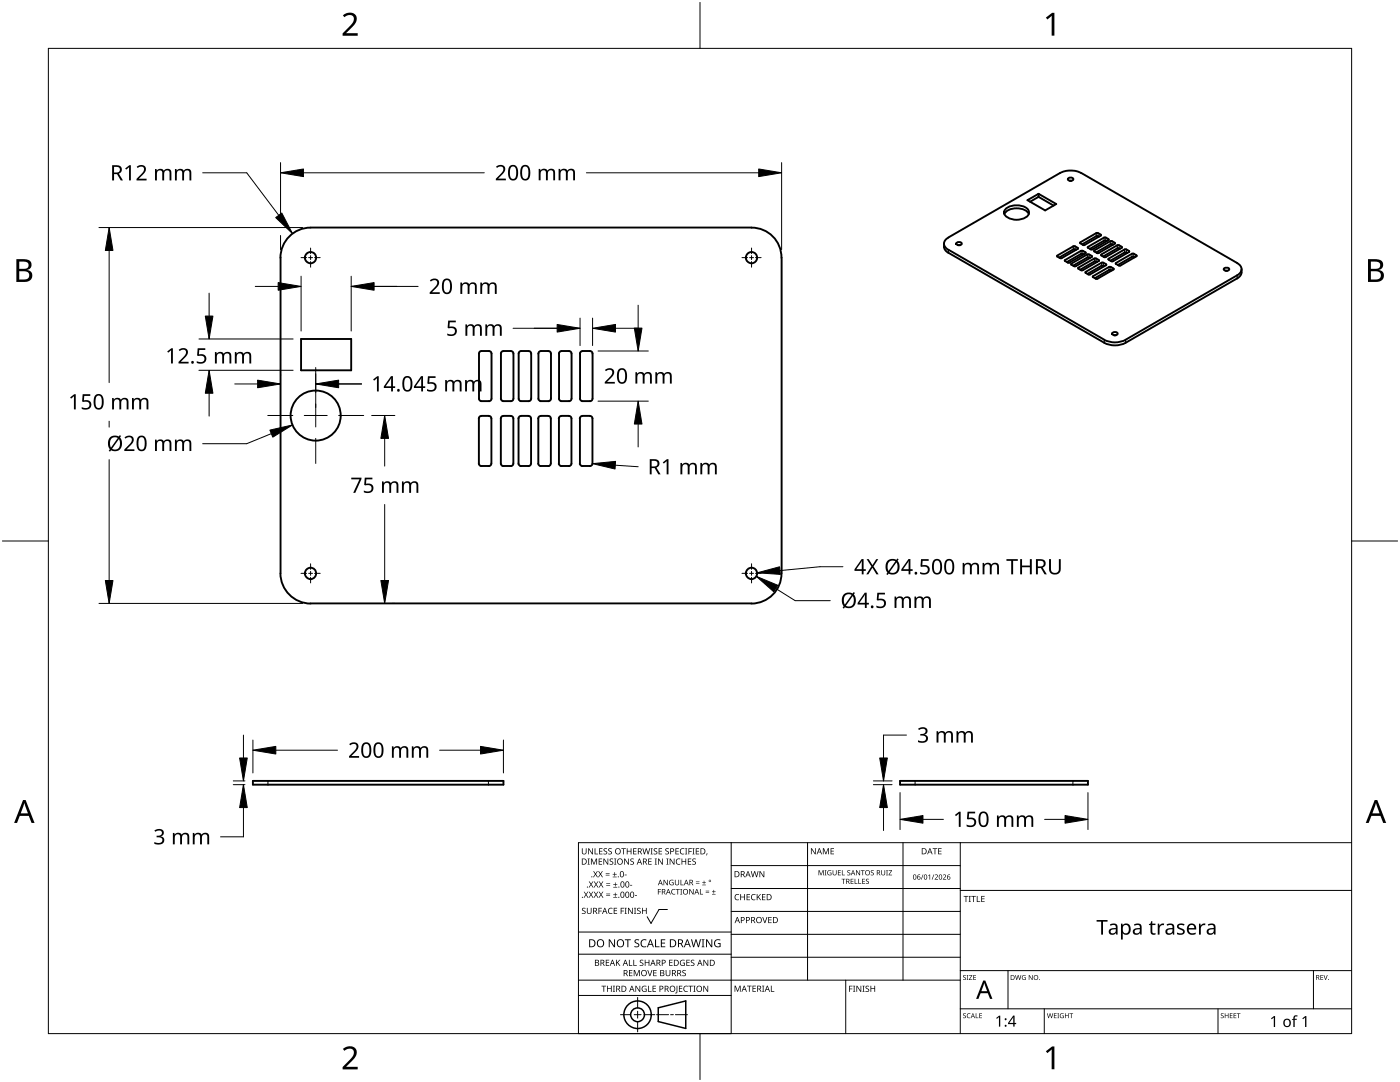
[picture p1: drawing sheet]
<svg xmlns="http://www.w3.org/2000/svg" width="279mm" height="216mm" viewBox="0 0 279 216" stroke-linecap="round" stroke-linejoin="round" font-family="sans-serif">
<g fill="none" stroke="#000" stroke-width=".38">
<path d="M205.1 39.9l2.2-1.2 3.5 2-2.2 1.3zM207.3 39.3l-1.7 1M207.3 39.3l3 1.7M207.3 38.7v.6M213.2 35.6a.53 .53 0 0 1 .6-.2 .53 .53 0 0 1 .4 .5 .66 .66 0 0 1-1.1-.1zM213.4 36.1h.4M56 51.4a6 6 0 0 1 6-6h88a6 6 0 0 1 6 6M56 51.4v63a6.1 6.1 0 0 0 6 6M156 51.4v63a6 6 0 0 1-6 6M188.4 49.2a1.62 1.62 0 0 0 .9 1.3l31.1 17.9a4.6 4.6 0 0 0 4.2 0l22.3-12.9M188.4 48.6v.6M189.3 49.9a1.31 1.31 0 0 1-.9-1.3 1.31 1.31 0 0 1 .9-1.2l22.2-12.9a4.7 4.7 0 0 1 4.3 0l31.1 18"/>
<path d="M189.3 49.8l31.1 18a4.7 4.7 0 0 0 4.2 0l22.3-12.9M190.9 48.5a.7 .7 0 0 1 1 .1 .7 .7 0 0 1-1.1 0zM191.2 48.9h.4M200.4 42.7a3.1 3.1 0 0 1 4.1-.8l.6 .5 .2 .3M200.7 41.7a3.7 3.7 0 0 1 4.3 0 1.19 1.19 0 0 1 .2 1.2 1.19 1.19 0 0 1-1.1 .7 3.3 3.3 0 0 1-3.6-.8l-.1-.4zM211 51v.2M211 51.2l.6 .3M211.5 51.5h.4M212.6 51.9v.2M212.6 52.1l.5 .3M213.8 52.6v.2M214.2 49.8h.3"/>
<path d="M214.2 49.1h.3l.6 .4M214.2 49.1l-3.2 1.9M214.2 49.8l-2.8 1.6M214.6 49.8l.1 .1M215.1 49.5v.2M215.1 49.7l-3.2 1.8M215.2 53.4v.2M215.6 48.4v.2l.5 .3M215.7 50.1h.4M215.7 50.7h.4M215.8 50l-3.2 1.9M215.8 50.7l-2.9 1.6"/>
<path d="M216.1 50.7l.2 .1M216.1 50l.5 .3M216.1 48.9h.4M216.6 50.4v.2M216.6 50.6l-3.2 1.8h-.3M216.7 54.3v.2M216.7 54.5l.5 .3M217 50.8h.3M217 50.8l-3.2 1.8M217.1 49.3v.2M217.2 49.4l.5 .4M217.2 54.8h.4"/>
<path d="M217.4 50.8l.5 .3M217.5 51.5l-.4-.2-2.9 1.7M217.7 49.8h.3M217.8 51.1v.2M217.9 51.3l-3.2 1.8h-.4l-.5-.3M218.1 55.1v.2M218.2 55.3l.5 .3M218.2 55.1l3.2-1.9 .9 .4-.1 .2-3.2 1.8h-.3M218.4 50v.2M218.8 47.2h.3M218.8 47.1l-2.8 1.7M218.9 52.3l-.4-.1-2.9 1.6"/>
<path d="M219.1 47.1l.2 .1M219.2 51.9v.2M219.3 52.1l-3.2 1.8h-.4l-.5-.3M219.3 51.9l-.8-.4-3.3 1.9M219.7 47v-.2l-.8-.3-3.3 1.8M219.7 47l-3.2 1.9M219.8 50.8v.2M219.8 53h.4M219.8 52.5h.4M219.9 53l-2.9 1.7M219.9 52.4l-3.2 1.8M220.2 53l.2 .1"/>
<path d="M220.2 52.4l.6 .4-.1 .2-3.1 1.8M220.3 48h.4M220.3 48l-2.8 1.6M220.7 48l.2 .1M221.2 47.8v.1M221.2 47.9l-3.2 1.9M221.2 47.7l-.6-.3h-.3l-3.1 1.8M221.2 51.6v.2M221.3 51.6l3.2-1.9 .9 .4-.1 .2-3.2 1.9h-.3l-.5-.4M221.9 54l-.6-.1-2.8 1.6M222.1 48.8l-.4-.1-2.9 1.7M222.5 48.5v.1l-3.2 1.9h-.4l-.5-.3"/>
<path d="M222.5 48.4l-.8-.3-3.3 1.9M223 49.6h.3M223 49.5l-2.8 1.7M223.3 49.5l.2 .1M223.9 49.3v.1l-3.2 1.9h-.4l-.5-.3M223.9 49.2l-.8-.3-3.3 1.9M224.4 50.4h.4M224.4 50.4l-2.8 1.6M224.8 50.4l.2 .1M225.9 51.3h.4M225.9 51.2l-2.8 1.7M226.3 51.2l.2 .1"/>
<path d="M226.8 51v.1M226.8 50.9l-.8-.3-3.4 2 .7 .4h.3l3.2-1.9M244.3 53.5l.2-.1a.59 .59 0 0 1 .8 .3 .62 .62 0 0 1-.5 .4 .62 .62 0 0 1-.6-.4zM244.6 54h.3M246.9 52.5a1.29 1.29 0 0 1 .9 1.2 1.29 1.29 0 0 1-.9 1.2M247.8 53.7a1.66 1.66 0 0 1-.9 1.9M60.1 67.6h10v6.3h-10zM96.1 70.1l-.4 .2-.1 .3v8.9l.1 .3 .4 .3M96.1 70l1.7 .1 .3 .4v9l-.3 .5-.2 .1-1.5-.1M99.9 79.5l.3 .5 .3 .1M100 70.5v9M100.5 70.1l-.5 .2-.1 .3"/>
<path d="M100.5 70h1.5M101.9 70.1h.3l.2 .5M102.4 79.5v.3l-.5 .3M102.5 70.5v9M104 70.1l-.4 .2-.1 .3v8.9l.1 .3 .4 .3M104 70h1.5M105.5 70.1h.3l.2 .4v9l-.2 .5-.3 .1M107.4 79.5l.3 .5 .2 .1 1.6-.1M107.5 70.5v9M109.4 70.1h.3l.3 .4-.1 9-.2 .5-.3 .1M109.5 70l-1.8 .1-.3 .5M111.6 70.3l.5-.3 1.4 .1h.3l.3 .4-.1 9v.3l-.4 .2-1.5 .1-.3-.1-.3-.5z"/>
<path d="M116 70.1h1.7h.3l.3 .4-.1 9v.3l-.4 .2-1.6 .1-.2-.1-.3-.5v-8.9zM222 66.4a.69 .69 0 0 1 1.1 .2 .65 .65 0 0 1-1.2 0zM222.3 66.9h.4M95.5 92.5l.3 .4 .3 .1M95.6 83.5v9M96.1 83l-.3 .1-.3 .4M96.1 93h1.5M96.1 83h1.5M97.5 83l.3 .1 .2 .4M98 92.5l-.2 .4-.3 .1M98.1 83.5v9M100 83.5l-.1 9 .1 .2 .4 .3 1.8-.1 .2-.4 .1-9"/>
<path d="M100.4 83l-.4 .2-.1 .3M100.5 83h1.5M100.5 80h1.5M101.9 83l.5 .2v.3M103.5 83.5v9v.2l.5 .3h1.5l.4-.3 .1-9.2M104 83l-.3 .1-.2 .4M104 83h1.5M104 80h1.5M105.5 83l.2 .1 .3 .4M107.4 83.5v9l.1 .2 .4 .3h1.5l.5-.3v-9.2M107.9 83l-.4 .2-.1 .3M107.9 83h1.5"/>
<path d="M109.4 83l.5 .2v.3M111.5 92.5l.1 .2 .4 .3M111.5 83.5v9M112 83l-.2 .1-.3 .4M112 83h1.5M113.5 83l.3 .1 .2 .4M114 83.5v9v.2l-.5 .3h-1.5M115.7 92.5l.1 .2 .4 .3M115.7 83.5v9M116.2 83l-.4 .2-.1 .3M116.2 83h1.5M117.7 83l.3 .1 .2 .4"/>
<path d="M118.2 83.5v9l-.2 .4-.3 .1h-1.5M62 120.4h88M50.5 155.8h50v.8h-50zM179.6 155.8h37.5v.8h-37.5z"/>
<circle cx="62" cy="51.4" r="1.13"/>
<circle cx="150" cy="51.4" r="1.13"/>
<circle cx="63" cy="82.9" r="5"/>
<circle cx="62" cy="114.4" r="1.14"/>
<circle cx="150" cy="114.4" r="1.14"/>
</g>
<g fill="none" stroke="#000" stroke-width=".2">
<path d="M189.3 49.8v.6M211 51v.2M212.6 51.9v.2M213.8 52.6v.2M214.2 49.1v.7M214.6 49.1v.7M215.1 49.5v.2M215.2 53.4v.2M215.6 48.3v.3M215.8 50v.7M216.1 50v.7M216.6 50.3v.3"/>
<path d="M216.7 54.2v.3M217 50.8v.6M217.2 49.2v.2M217.4 50.8v.6M217.9 51.1v.2M218.2 55.1v.2M218.4 51.6v.6M218.4 50v.2M218.8 51.6v.6M218.8 46.5v.6M219.1 46.5v.6M219.3 51.9v.2"/>
<path d="M219.7 46.8v.2M219.8 50.8v.2M219.9 52.4v.6M220.2 52.4v.6M220.3 47.4v.6M220.7 47.4v.6M220.7 52.7v.2M221.2 47.7v.2M221.3 51.6v.2M221.3 53.3v.6M221.6 48.1v.6M221.7 53.3v.6"/>
<path d="M221.9 48.1v.6M222.2 53.6v.2M222.5 48.4v.2M222.7 52.5v.2M223 48.9v.6M223.3 48.9v.6M223.9 49.2v.2M224.4 49.8v.6M224.8 49.8v.6M225.3 50.1v.2M225.9 50.6v.6M226.3 50.6v.6"/>
<path d="M226.8 50.9v.2M246.9 54.9v.6M220.4 67.8v.6M224.6 67.8v.6M53.5 155.8v.8M97.5 155.8v.8M182.6 155.8v.8M214.1 155.8v.8"/>
</g>
<path d="M9.7 9.7h260v196.5h-260z" fill="none" stroke="#000" stroke-width=".2"/>
<path d="M139.7 .5v9.2M.5 108h9.2M269.7 108h9.2M139.7 206.2v9.2" fill="none" stroke="#000" stroke-width=".2"/>
<g fill="#000">
<path d="M68.4 3.1a1.64 1.64 0 0 1 2.8 .4 2.52 2.52 0 0 1-1.2 2.2l-.9 .9h2.3v.5h-3v-.4l1.2-1.2a1.95 1.95 0 0 0 .9-2.2 1.23 1.23 0 0 0-1.8 .1zM208.7 3.5l1.3-.9h.4v4.5h-.5v-4l-.9 .8zM68.4 209.3a1.64 1.64 0 0 1 2.8 .4 2.52 2.52 0 0 1-1.2 2.2l-.9 1h2.3v.5h-3v-.5l1.2-1.2a1.95 1.95 0 0 0 .9-2.1 1.23 1.23 0 0 0-1.8 .1zM208.7 209.8l1.3-1h.4v4.6h-.5v-4l-.9 .7z"/>
<path d="M3.3 51.7h1.3a1.28 1.28 0 0 1 1.7 1.3 1.04 1.04 0 0 1-.9 .9 1.23 1.23 0 0 1 1 1.5 1.23 1.23 0 0 1-1.5 .9h-1.6zM3.8 54.1v1.7h1a.86 .86 0 0 0 1-.9 .86 .86 0 0 0-1.1-.8zM3.8 52.2v1.4h.9a.78 .78 0 0 0 1-.7 .78 .78 0 0 0-1.1-.7z"/>
<path d="M273 51.7h1.3a1.28 1.28 0 0 1 1.7 1.3 1.04 1.04 0 0 1-.8 .9 1.23 1.23 0 0 1 1 1.5 1.23 1.23 0 0 1-1.6 .9h-1.6zM273.6 54.1v1.7h.9a.86 .86 0 0 0 1.1-.9 .86 .86 0 0 0-1.1-.8zM273.6 52.2v1.4h.8a.78 .78 0 0 0 1-.7 .78 .78 0 0 0-1.1-.7z"/>
<path d="M4.6 159.6h.5l1.8 4.6h-.6l-.6-1.4h-1.8l-.5 1.4h-.6zM4.8 160.2l-.7 2.1h1.5z"/>
<path d="M274.3 159.6h.6l1.7 4.6h-.6l-.5-1.4h-1.8l-.6 1.4h-.5zM274.6 160.2l-.7 2.1h1.4z"/>
</g>
<g fill="none" stroke="#000" stroke-width=".2">
<path d="M145.9 168.1v38.1h-30.5v-38.1h154.3M145.9 172.7h45.7M145.9 177.3h45.7M161.2 168.1v27.5M180.2 168.1v27.5M191.6 168.1v38.1M191.6 177.7h78.1M115.4 198.6h30.5M115.4 195.6h76.2M115.4 190.4h30.5M115.4 186h30.5M127.3 199v2.1"/>
<path d="M133.2 181.5h-1.7l-1.6 2.8-.7-1.4M145.9 181.9h45.7M145.9 186.4h45.7M145.9 191h45.7M168.8 195.6v10.6M191.6 193.7h78.1M201.2 193.7v7.6M262.1 193.7v7.6M123.8 202.5h2.1M126.6 202.5h1.3M127.3 201.8v1.4M127.3 203.8v2.1"/>
<path d="M128.6 202.5h2.1M131 202.5h2.4M133.8 202.5h.6M134.8 202.5h2.4M191.6 201.3h78.1M208.4 201.3v4.9M243.1 201.3v4.9"/>
</g>
<g fill="#000">
<path d="M116.1 169.3h.2v.8a.32 .32 0 0 0 .3 .3 .32 .32 0 0 0 .3-.3v-.8h.2v.8a.47 .47 0 0 1-.5 .4 .47 .47 0 0 1-.5-.5zM116.5 177.9h.2l.3 .5 .3-.5h.1l-.4 .6 .4 .6h-.1l-.3-.5-.4 .5h-.1l.4-.6zM117.3 171.3h.4l-.1 .1v1l.1 .1h-.4l.1-.1v-1zM117.4 169.3h.2l.6 1v-1h.1v1.2h-.1l-.7-1v1h-.1zM117.5 177.9h.2l.3 .5 .3-.5h.1l-.4 .6 .4 .6h-.1l-.4-.5-.3 .5h-.1l.4-.6zM117.5 175.9h.2l.3 .5 .3-.5h.1l-.4 .6 .5 .6h-.2l-.3-.5-.4 .5h-.1l.4-.6zM117.9 171.3h.3l.3 1 .4-1h.3v1.2h-.2v-1l-.4 1h-.1l-.4-1v1h-.2zM118.7 169.3h.1v1h.6v.2h-.7zM118.4 173.8h.1l.3 .5 .3-.5h.2l-.4 .6 .4 .7h-.1l-.4-.6-.3 .6h-.1l.4-.7zM118.5 177.9h.2l.2 .5 .3-.5h.2l-.4 .6 .4 .6h-.1l-.4-.5-.3 .5h-.1l.4-.6zM118.5 175.9h.2l.3 .5 .3-.5h.1l-.4 .6 .4 .6h-.1l-.3-.5-.4 .5h-.1l.4-.6zM119.5 171.3h.7v.1h-.6v.4h.5v.2h-.5v.4h.6v.1h-.7z"/>
<path d="M119.6 169.3h.6v.1h-.5v.4h.5v.1h-.5v.4h.5v.2h-.6zM119.4 173.8h.1l.3 .5 .3-.5h.2l-.4 .6 .4 .7h-.1l-.4-.6-.3 .6h-.2l.5-.7zM119.5 177.9h.1l.3 .5 .3-.5h.2l-.4 .6 .4 .6h-.1l-.4-.5-.3 .5h-.1l.4-.6zM119.5 175.9h.2l.3 .5 .3-.5h.1l-.4 .6 .4 .6h-.1l-.4-.5-.3 .5h-.1l.4-.6zM120.9 174.6h.8v.1h-.8zM120.9 174.2h.8v.1h-.8zM121 178.7h.8v.1h-.8zM121 178.3h.8v.1h-.8zM121 176.6h.8v.1h-.8zM121 176.3h.8v.1h-.8zM120.5 169.4l.4-.1h.3l-.1 .1a.25 .25 0 0 0-.4-.1 .25 .25 0 0 0 0 .4l.4 .3 .1 .2-.3 .3-.5-.1v-.1h.2a.27 .27 0 0 0 .4-.1 .27 .27 0 0 0-.3-.3l-.2-.2zM120.4 171.3h.2l.7 1-.1-1h.2v1.2h-.2l-.6-1v1h-.2z"/>
<path d="M121.4 169.4l.5-.1h.2v.1a.25 .25 0 0 0-.4-.1 .25 .25 0 0 0 0 .4l.4 .3v.2l-.2 .3-.5-.1v-.1h.1a.27 .27 0 0 0 .5-.1 .27 .27 0 0 0-.4-.3l-.2-.2zM122.3 174.9h.8v.2h-.8zM122.4 179h.8v.1h-.8zM122.4 177h.8v.1h-.8zM121.7 171.4l.4-.1 .3 .1-.1 .1a.25 .25 0 0 0-.4-.1 .25 .25 0 0 0 0 .4 .42 .42 0 0 1 .5 .5 .42 .42 0 0 1-.7 .2l-.1-.2 .2 .1a.27 .27 0 0 0 .5-.2 .27 .27 0 0 0-.4-.3l-.2-.2zM122.6 174h.1v.4h.4v.1h-.4v.4h-.1v-.4h-.3v-.1h.3zM122.7 178.1h.1v.4h.4v.1h-.4v.3h-.1v-.3h-.3v-.1h.3zM122.7 176.1h.2v.3h.3v.2h-.3v.3h-.2v-.3h-.3v-.2h.3zM122.6 171.3h.4l-.1 .1v1l.1 .1h-.4l.1-.1v-1zM124 169.3h.9v.1h-.4v1.1h-.1v-1.1h-.4zM124.7 174.5h.4v.2h-.4zM124.6 171.3h.1l.7 1v-1h.1v1.2h-.2l-.6-1v1h-.1z"/>
<path d="M125.7 176.6h.5v.1h-.5zM125.1 169.3h.1v.5h.7v-.5h.1v1.2h-.1v-.6h-.7v.6h-.1zM125.8 171.4l.5-.1 .2 .1v.1a.25 .25 0 0 0-.4-.1 .25 .25 0 0 0 0 .4 .42 .42 0 0 1 .4 .5 .42 .42 0 0 1-.7 .2v-.2l.1 .1a.27 .27 0 0 0 .5-.2 .27 .27 0 0 0-.4-.3l-.2-.2zM126.7 178.6h.4v.2h-.4zM126.4 169.3h.6v.1h-.5v.4h.5v.1h-.5v.4h.5v.2h-.6zM128.2 169.3h.2l.2 1 .3-1h.2l.2 1 .3-1h.1l-.3 1.2h-.1l-.3-1.1-.3 1.1h-.2zM129.4 171.3h.7v.1h-.6v.4h.5v.2h-.5v.4h.6v.1h-.7zM129.8 169.3h.5l-.2 .1v1l.2 .1h-.5l.2-.1v-1zM130.7 171.3h.4l-.1 .1v1l.1 .1h-.4l.1-.1v-1zM130.5 169.4l.4-.1h.3l-.1 .1a.25 .25 0 0 0-.4-.1 .25 .25 0 0 0 0 .4l.4 .3 .1 .2-.2 .3-.6-.1v-.1h.2a.27 .27 0 0 0 .4-.1 .27 .27 0 0 0-.3-.3l-.2-.2zM131.3 177.4h.6v.1h-.5v.4h.5v.1h-.5v.5h-.1zM131.4 169.3h.7v.1h-.5v.4h.5v.1h-.5v.4h.5v.2h-.7z"/>
<path d="M131.3 171.3h.2l.7 1v-1h.1v1.2h-.2l-.6-1v1h-.2zM132.4 175.6h.2l.6 .9v-.9h.1v1h-.2l-.6-.9v.9h-.1zM133 171.3h.4l-.1 .1v1l.1 .1h-.4l.1-.1v-1zM132.8 169.4l.4-.1h.3l-.1 .1a.25 .25 0 0 0-.3-.1 .25 .25 0 0 0 0 .4l.4 .3v.2l-.2 .3-.5-.1v-.1h.1a.27 .27 0 0 0 .5-.1 .27 .27 0 0 0-.4-.3l-.2-.2zM133.7 175.7l.5-.2 .2 .1v.1a.45 .45 0 0 0-.7 .4 .45 .45 0 0 0 .6 .4v-.3h-.2v-.1h.3v.5a.6 .6 0 0 1-.8-.1 .6 .6 0 0 1 .1-.8zM134.1 177.5l.4-.1h.3l-.1 .2a.44 .44 0 0 0-.6 .4 .44 .44 0 0 0 .6 .3 .52 .52 0 0 1-.7 0 .52 .52 0 0 1 .1-.8zM133.6 171.3h.2l.7 1v-1h.1v1.2h-.2l-.6-1v1h-.2zM134.9 177.4h.8v.1h-.4v1h-.1v-1h-.3zM135 171.5l.5-.2 .3 .1-.1 .1a.49 .49 0 0 0-.7 .4 .49 .49 0 0 0 .7 .5 .52 .52 0 0 1-.6 0 .52 .52 0 0 1-.2-.6zM134.8 169.3h.7v.1h-.6v.4h.5v.1h-.5v.4h.6v.2h-.7zM134.7 175.6h.1v.7a.28 .28 0 0 0 .3 .2 .28 .28 0 0 0 .3-.2v-.7h.1v.7a.42 .42 0 0 1-.4 .4 .42 .42 0 0 1-.4-.4zM135.8 175.6h.2v.9h.4v.1h-.6z"/>
<path d="M135.8 177.4h.3l-.1 .1v.9l.1 .1h-.3l.1-.1v-.9zM135.8 169.4l.4-.1h.4l-.1 .1h-.2a.49 .49 0 0 0-.4 .6 .49 .49 0 0 0 .7 .3 .52 .52 0 0 1-.7 .1 .52 .52 0 0 1-.2-.6zM136 171.3h.2v.5h.6v-.5h.1v1.2h-.1v-.5h-.6v.5h-.2zM136.7 169.3h.5l-.2 .1v1l.2 .1h-.5l.2-.1v-1zM137.4 169.3h.7v.1h-.6v.4h.5v.2h-.5v.5h-.1zM137.3 171.3h.7v.1h-.6v.4h.5v.2h-.5v.4h.6v.1h-.7zM137.6 177.4h.1l.6 .9v-.9h.1v1.1h-.1l-.6-.9v.9h-.1zM138.2 169.3h.4l-.1 .1v1l.1 .1h-.4l.1-.1v-1zM138.9 176.2h.7v.1h-.7zM138.9 175.9h.7v.1h-.7zM138.2 171.4l.4-.1 .3 .1-.1 .1a.25 .25 0 0 0-.4-.1 .25 .25 0 0 0 0 .4 .42 .42 0 0 1 .5 .5 .42 .42 0 0 1-.7 .2l-.1-.2 .2 .1a.27 .27 0 0 0 .5-.2 .27 .27 0 0 0-.4-.3l-.2-.2zM138.9 169.3h.6v.1h-.5v.4h.5v.1h-.5v.4h.5v.2h-.6z"/>
<path d="M139.7 177.4h.1v1h.5v.1h-.6zM140.1 176.5h.8v.1h-.8zM140.5 175.7h.1v.3h.3v.2h-.3v.3h-.1v-.3h-.4v-.2h.4zM140.8 178h.7v.2h-.7zM140.8 177.7h.7v.1h-.7zM141 170.3h.2l-.3 .4zM142.1 178.4h.7v.1h-.7zM142.4 177.6h.1v.3h.3v.1h-.3v.3h-.1v-.3h-.3v-.1h.3zM146.8 178.6l.4-.2 .3 .1v.1a.49 .49 0 0 0-.7 .4 .49 .49 0 0 0 .7 .5 .52 .52 0 0 1-.7 0 .52 .52 0 0 1-.2-.6zM147.7 178.4h.2v.5h.6v-.5h.2v1.2h-.2v-.5h-.6v.5h-.2zM149 178.4h.7v.1h-.5v.4h.4v.2h-.4v.4h.5v.1h-.7zM150 178.6l.5-.2 .3 .1-.1 .1a.49 .49 0 0 0-.7 .4 .49 .49 0 0 0 .8 .5 .52 .52 0 0 1-.7 0 .52 .52 0 0 1-.2-.6z"/>
<path d="M149.8 173.8h.2l.3 1.1 .2-1.1h.2l.3 1.1 .2-1.1h.2l-.3 1.2h-.2l-.3-1-.3 1h-.1zM151 178.4h.2v.6l.5-.6h.2l-.5 .5 .5 .7h-.2l-.4-.6-.1 .6h-.2zM151.6 173.8h.1l.7 1v-1h.1v1.2h-.1l-.7-1v1h-.1zM152.1 178.4h.7v.1h-.6v.4h.5v.2h-.5v.4h.6v.1h-.7zM161.8 169.3h.2l.7 1v-1h.1v1.2h-.2l-.6-1v1h-.2zM163.4 173.6h.2l.3 .9 .3-.9h.2v1.1h-.1v-.9l-.5 .9-.3-.9v.9h-.1zM164.2 169.3h.2l.4 .9 .4-.9h.2v1.2h-.1v-1.1l-.4 1.1h-.1l-.4-1.1v1.1h-.2zM164.6 173.6h.3l-.1 .1v.9l.1 .1h-.3l.1-.1v-.9zM165.2 173.8l.5-.2 .2 .1v.1a.42 .42 0 0 0-.7 .3 .42 .42 0 0 0 .6 .4v-.3h-.2v-.1h.3v.5a.56 .56 0 0 1-.7-.1 .56 .56 0 0 1 0-.7zM165.8 169.3h.6v.1h-.5v.4h.5v.1h-.5v.4h.5v.2h-.6zM166.2 173.6h.1v.7a.26 .26 0 0 0 .3 .3 .26 .26 0 0 0 .2-.3v-.7h.2v.7a.39 .39 0 0 1-.4 .4 .39 .39 0 0 1-.4-.4zM167.2 173.6h.6v.2h-.4v.3h.4v.1h-.4v.3h.4v.2h-.6z"/>
<path d="M168 173.6h.1v.9h.5v.2h-.6zM168 175.4h.7v.1h-.3v.9h-.1v-.9h-.3zM169.1 173.7l.4-.1 .2 .1v.1a.24 .24 0 0 0-.4-.1 .24 .24 0 0 0-.1 .3 .24 .24 0 0 0 .3 .1l.2 .2v.3l-.4 .1-.2-.1v-.1a.26 .26 0 0 0 .4 .1 .26 .26 0 0 0 .1-.4 .26 .26 0 0 0-.4-.1zM169.8 175.4h.5v.1h-.4v.3h.4v.1h-.4v.4h.4v.1h-.5zM170.6 175.4h.1v.9h.4v.1h-.5zM171.3 175.4h.1v.9h.5v.1h-.6zM170.8 173.6h.2l.5 .9v-.9h.1v1.1h-.1l-.6-.9 .1 .9h-.2zM171.8 173.6h.8v.2h-.4v.9h-.1v-.9h-.3zM172.1 175.4h.5v.1h-.4v.3h.4v.1h-.4v.4h.4v.1h-.5zM172.9 175.5l.3-.2 .2 .1v.1a.24 .24 0 0 0-.3-.1 .24 .24 0 0 0-.2 .3 .24 .24 0 0 0 .4 .1l.1 .2-.1 .3-.4 .1v-.2a.26 .26 0 0 0 .3 .1 .26 .26 0 0 0 .1-.3 .26 .26 0 0 0-.4-.2zM173.8 173.7l.4-.1 .2 .1-.1 .1a.24 .24 0 0 0-.3-.1 .24 .24 0 0 0-.1 .3 .24 .24 0 0 0 .3 .1l.2 .2v.3l-.4 .1-.2-.1v-.1a.26 .26 0 0 0 .4 .1 .26 .26 0 0 0 .1-.4 .26 .26 0 0 0-.4-.1zM175.9 173.6h.1v.7a.26 .26 0 0 0 .3 .3 .26 .26 0 0 0 .2-.3v-.7h.2v.7a.39 .39 0 0 1-.4 .4 .39 .39 0 0 1-.4-.4z"/>
<path d="M176.8 173.6h.4l-.1 .1v.9l.1 .1h-.4l.2-.1v-.9zM177.3 173.6h.7l-.5 .9h.5v.2h-.7l.6-.9h-.6zM184.2 174.5h.1l-.4 1h-.1zM185.2 174.7l.4-.2v1h-.1v-.9l-.2 .2zM186.3 174.5h.2l-.4 1h-.2zM186.1 169.3h.9v.1h-.3v1.1h-.2v-1.1h-.4zM186.5 174.6a.37 .37 0 0 1 .6 0 .37 .37 0 0 1-.2 .6l-.2 .2h.5v.1h-.7l.3-.4a.27 .27 0 0 0 .3-.3 .27 .27 0 0 0-.4-.2zM187.2 169.3h.7v.1h-.5v.4h.5v.1h-.5v.4h.5v.2h-.7zM188.2 174.6a.37 .37 0 0 1 .6 0 .37 .37 0 0 1-.3 .6l-.2 .2h.5v.1h-.6l.2-.4a.27 .27 0 0 0 .3-.3 .27 .27 0 0 0-.4-.2zM192.3 178.8h.9v.1h-.3v1.1h-.2v-1.1h-.4zM193.3 178.8h.5l-.2 .1v1l.2 .1h-.5l.2-.1v-1zM193.8 178.8h1v.1h-.4v1.1h-.2v-1.1h-.4z"/>
<path d="M194.9 178.8h.2v1.1h.5v.1h-.7zM195.8 178.8h.7v.1h-.5v.4h.5v.1h-.5v.5h.5v.1h-.7zM116.2 181.3l.4-.2 .3 .1-.1 .1a.25 .25 0 0 0-.4-.1 .25 .25 0 0 0 0 .4l.4 .2 .1 .3-.3 .3-.5-.1v-.1h.2a.27 .27 0 0 0 .4-.1 .27 .27 0 0 0-.3-.3l-.2-.2zM117.1 181.1h.2v.8a.32 .32 0 0 0 .3 .3 .32 .32 0 0 0 .3-.3v-.8h.2v.8a.47 .47 0 0 1-.5 .5 .47 .47 0 0 1-.5-.5zM119.4 181.1h.7v.2h-.5v.4h.5v.1h-.5v.6h-.2zM120 196.7h1v.1h-.4v1.1h-.2v-1.1h-.4zM120.9 191.5h.7v.1h-.5v.4h.4v.2h-.4v.4h.5v.1h-.7zM121.5 181.3l.4-.2 .4 .1-.1 .1a.49 .49 0 0 0-.7 .5 .49 .49 0 0 0 .7 .4 .52 .52 0 0 1-.6 .1 .52 .52 0 0 1-.3-.6zM121.1 196.7h.2v.5h.6v-.5h.2v1.2h-.2v-.6h-.6v.6h-.2zM121.5 187.4h.2l.9 1.3v-1.3h.1v1.6h-.2l-.8-1.3v1.3h-.2zM122.3 196.7h.4l-.1 .1v1l.1 .1h-.4l.2-.1v-1zM122.5 181.1h.7v.2h-.6v.4h.5v.1h-.5v.4h.6v.2h-.7z"/>
<path d="M122.9 191.5h.2v.6l.5-.6h.2l-.5 .5 .5 .7h-.2l-.4-.6-.1 .6h-.2zM123.9 181.1h.6v.2h-.5v.4h.5v.1h-.5v.6h-.1zM124.7 181.1h.4l-.2 .2v.9l.2 .2h-.4l.1-.2v-.9zM124.7 187.4h1.2v.2h-.5v1.4h-.2v-1.4h-.5zM125.5 191.5h.2v1.1h.5v.1h-.7zM125.5 193.6h.7v.1h-.5v.4h.5v.1h-.5v.4h.5v.2h-.7zM125.3 181.1h.2l.7 1.1-.1-1.1h.2v1.3h-.2l-.6-1v1h-.2zM126.4 191.5h.2v1.1h.5v.1h-.7zM126.5 181.1h.5l-.2 .2v.9l.2 .2h-.5l.2-.2v-.9zM126.5 193.6h.2l.4 1 .4-1h.2v1.2h-.2v-1.1l-.4 1.1h-.1l-.4-1.1v1.1h-.1zM126.7 187.6l.3-.2 .6 .1-.2 .1a.33 .33 0 0 0-.6 .2 .33 .33 0 0 0 .4 .4 .47 .47 0 0 1 .4 .6 .47 .47 0 0 1-.7 .2h-.3v-.2h.2a.35 .35 0 0 0 .6-.2 .35 .35 0 0 0-.5-.4l-.3-.2zM126.8 196.7h.2l.6 1v-1h.2v1.2h-.2l-.7-1 .1 1h-.2z"/>
<path d="M127.2 181.3l.4-.2 .3 .1-.1 .1a.25 .25 0 0 0-.4-.1 .25 .25 0 0 0 0 .4l.4 .2 .1 .3-.3 .3-.5-.1v-.1h.2a.27 .27 0 0 0 .4-.1 .27 .27 0 0 0-.3-.3l-.2-.2zM127.7 191.6l.5-.1 .2 .1v.1a.25 .25 0 0 0-.4-.1 .25 .25 0 0 0 0 .4l.4 .2v.3l-.2 .2h-.5v-.2l.1 .1a.27 .27 0 0 0 .5-.2 .27 .27 0 0 0-.4-.3l-.2-.2zM128 187.6l.6-.2 .4 .1v.2a.64 .64 0 0 0-1 .5 .64 .64 0 0 0 1 .6v.2a.83 .83 0 0 1-1.1-.3 .83 .83 0 0 1 .1-1.1zM128.2 196.8l.6-.1 .2 .1v.1a.5 .5 0 0 0-.8 .4 .5 .5 0 0 0 .7 .5v-.4h-.3v-.1h.4v.6a.66 .66 0 0 1-.8-.2 .66 .66 0 0 1 0-.9zM128.1 181.1h.2v.6h.6v-.6h.2v1.3h-.2v-.6h-.6v.6h-.2zM129.2 193.6h.1l.4 1 .3-1h.2l-.4 1.2h-.2zM129.3 196.7h.2v1.1h.5v.1h-.7zM128.7 191.5h.1v.5h.6v-.5h.2v1.2h-.2v-.5h-.6v.5h-.1zM130.7 187.4h.2v1.4h.7v.2h-.9zM130.2 196.7h.7v.1h-.5v.4h.5v.1h-.5v.5h.5v.1h-.7zM130.4 193.6h.6v.1h-.5v.4h.5v.1h-.5v.4h.5v.2h-.6zM131.9 187.4h.9v.2h-.7v.5h.6v.2h-.6v.5h.7v.2h-.9z"/>
<path d="M132.8 193.6h.2v.7a.32 .32 0 0 0 .3 .4 .32 .32 0 0 0 .3-.4v-.7h.2v.7a.47 .47 0 0 1-.5 .5 .47 .47 0 0 1-.5-.5zM133.5 191.5h.7v.1h-.5v.4h.5v.2h-.5v.4h.5v.1h-.7zM135 196.7h.2v1.3l-.1 .2h-.3l-.1-.1 .3-.2zM135.5 196.7h.7v.1h-.5v.4h.4v.1h-.4v.5h.5v.1h-.7zM135.8 191.7l.5-.2 .4 .1-.1 .1a.5 .5 0 0 0-.8 .4 .5 .5 0 0 0 .7 .5v-.4h-.2v-.1h.4v.6a.66 .66 0 0 1-.9-.1 .66 .66 0 0 1 0-.9zM136.2 193.7l.4-.2 .3 .1-.1 .1a.25 .25 0 0 0-.4-.1 .25 .25 0 0 0 0 .4 .42 .42 0 0 1 .5 .6 .42 .42 0 0 1-.7 .2l-.1-.2h.2a.27 .27 0 0 0 .5-.1 .27 .27 0 0 0-.4-.3l-.2-.2zM136.5 196.8l.5-.1 .3 .1-.1 .1a.49 .49 0 0 0-.7 .4 .49 .49 0 0 0 .8 .4 .52 .52 0 0 1-.7 .1 .52 .52 0 0 1-.2-.6zM137 191.5h.7v.1h-.6v.4h.5v.2h-.5v.4h.6v.1h-.7zM137.4 196.7h.9v.1h-.4v1.1h-.1v-1.1h-.4zM137.9 191.6l.4-.1 .3 .1-.1 .1a.25 .25 0 0 0-.4-.1 .25 .25 0 0 0 0 .4l.4 .2 .1 .3-.2 .2h-.6v-.2l.2 .1a.27 .27 0 0 0 .5-.2 .27 .27 0 0 0-.4-.3l-.2-.2zM138.4 196.7h.4l-.1 .1v1l.1 .1h-.4l.1-.1v-1zM137.9 187.4h.2l.3 1.4 .4-1.4h.2l.4 1.4 .3-1.4h.2l-.4 1.6h-.2l-.4-1.3-.4 1.3h-.2z"/>
<path d="M140 187.4h.6l-.2 .2v1.3l.2 .1h-.6l.2-.1v-1.3zM140.4 196.7h.1l.7 1v-1h.1v1.2h-.1l-.7-1v1h-.1zM140.4 191.5h.2l.6 1v-1h.1v1.2h-.1l-.7-1v1h-.1zM140.9 187.4h.2l.9 1.3v-1.3h.2v1.6h-.3l-.8-1.3v1.3h-.2zM142.7 187.6l.7-.2 .4 .1-.1 .2a.65 .65 0 0 0-1 .5 .65 .65 0 0 0 .9 .6v-.4h-.3v-.2h.5v.7a.86 .86 0 0 1-1.1-.1 .86 .86 0 0 1 0-1.2zM146.6 196.7h.2l.4 1 .4-1h.2v1.2h-.1v-1.1l-.4 1.1h-.2l-.4-1.1v1.1h-.1zM149.1 196.7h.9v.1h-.4v1.1h-.1v-1.1h-.4zM150.2 196.7h.7v.1h-.6v.4h.5v.1h-.5v.5h.6v.1h-.7zM152.1 183h.2l.3 1 .4-1h.2l-.5 1.2h-.1zM152.1 196.7h.4l-.1 .1v1l.1 .1h-.4l.1-.1v-1zM153.8 196.7h.2v1.1h.5v.1h-.7zM153.3 183h.7v.1h-.5v.4h.5v.1h-.5v.5h.5v.1h-.7z"/>
<path d="M169.5 196.7h.6v.1h-.5v.5h.5v.1h-.5v.5h-.1zM170.2 196.7h.5l-.2 .1v1l.2 .1h-.5l.2-.1v-1zM170.9 196.7h.2l.6 1v-1h.2v1.2h-.2l-.6-1v1h-.2zM172.1 196.7h.5l-.2 .1v1l.2 .1h-.5l.2-.1v-1zM172.8 196.8l.4-.1h.2v.2a.25 .25 0 0 0-.4-.1 .25 .25 0 0 0 0 .4l.4 .2 .1 .3-.3 .2h-.5v-.2l.2 .1a.27 .27 0 0 0 .4-.2 .27 .27 0 0 0-.3-.3l-.3-.2zM173.7 196.7h.2v.5h.6v-.5h.2v1.2h-.2v-.6h-.6v.6h-.2zM192.2 194.7l.4-.1h.2l-.1 .1a.24 .24 0 0 0-.3 0 .24 .24 0 0 0-.1 .3 .24 .24 0 0 0 .4 .1l.1 .1-.1 .3h-.4l-.1-.1a.24 .24 0 0 0 .3 .1 .24 .24 0 0 0 .1-.3l-.4-.3zM192.9 194.6h.4l-.1 .1v.7l.1 .1h-.4l.1-.1v-.7zM193.4 194.6h.6l-.5 .8h.6v.1h-.7l.5-.8h-.5zM194.2 194.6h.6v.1h-.4v.3h.4v.1h-.4v.3h.4v.1h-.6zM202.6 194.6h.1l.2 .8 .2-.8h.2l.2 .8 .2-.8h.1l-.2 .9h-.2l-.2-.8-.2 .8h-.2zM204.1 194.7l.3-.1h.3l-.1 .1a.4 .4 0 0 0-.6 .4 .4 .4 0 0 0 .6 .3v-.3l-.2-.1h.3v.5a.53 .53 0 0 1-.7-.1 .53 .53 0 0 1 .1-.7z"/>
<path d="M205.3 194.6h.2l.5 .8v-.8h.1v.9h-.2l-.5-.8v.8h-.1zM218.8 183.6h2.2v.3h-.9v2.6h-.3v-2.6h-1zM229.8 183.8h.2v.5h.6v.3h-.6v1.2l.2 .4h.4v.3a.67 .67 0 0 1-1-.6v-1.3h-.3v-.2l.3-.1zM231.1 184.3h.2l.1 .4 .4-.4h.5v.3h-.5l-.3 .4-.1 1.5h-.3zM235 184.5a1.29 1.29 0 0 1 1.4-.1l-.1 .3-.5-.1a.35 .35 0 0 0-.6 .1 .35 .35 0 0 0 .4 .5h.2a.66 .66 0 0 1 .6 .8 .66 .66 0 0 1-.8 .5l-.7-.1v-.3l.7 .1 .4-.1v-.3l-.4-.3a.65 .65 0 0 1-.6-1zM239.3 184.3h.3v.4l.4-.4h.6l-.1 .3h-.5l-.3 .4-.1 1.5h-.3zM263.5 194.6h.6v.1h-.5v.3h.4v.1h-.4v.3h.5v.1h-.6zM264.1 194.6h.2l.2 .8 .3-.8h.2l-.4 .9h-.1zM192.2 202.3l.4-.1h.2l-.1 .1a.24 .24 0 0 0-.3 0 .24 .24 0 0 0-.1 .3 .24 .24 0 0 0 .4 .1l.1 .2-.1 .2-.4 .1-.1-.2a.24 .24 0 0 0 .3 .1 .24 .24 0 0 0 .1-.3l-.4-.2zM193.1 202.3l.6-.1-.3 .1a.4 .4 0 0 0-.3 .5 .4 .4 0 0 0 .5 .2 .46 .46 0 0 1-.6 0 .46 .46 0 0 1 .1-.7zM194.7 202.2h.1v.8h.5v.2h-.6zM195.4 202.2h.6v.1h-.4v.3h.4v.1h-.4v.4h.4v.1h-.6z"/>
<path d="M198.8 203.1l.6-.4h.2v2.1h-.2v-1.9l-.5 .4zM209 202.2h.1l.2 .8 .2-.8h.1l.3 .8 .2-.8h.1l-.3 1h-.1l-.2-.9-.3 .9h-.1zM210.3 202.2h.6v.1h-.4v.3h.3v.1h-.3v.4h.4v.1h-.6zM211 202.2h.4l-.2 .1v.8l.2 .1h-.4l.1-.1v-.8zM211.6 202.3l.7-.1-.1 .1a.4 .4 0 0 0-.6 .4 .4 .4 0 0 0 .6 .3v-.2l-.2-.2h.3v.5a.53 .53 0 0 1-.7-.1 .53 .53 0 0 1 0-.7zM212.5 202.2h.2v.4h.5v-.4h.1v1h-.1v-.5h-.5v.5h-.2zM213.4 202.2h.8v.1h-.3v.9h-.2v-.9h-.3zM243.7 202.3l.3-.1h.2v.1a.24 .24 0 0 0-.3 0 .24 .24 0 0 0-.1 .3 .24 .24 0 0 0 .3 .1l.1 .2-.1 .2-.4 .1-.1-.2a.24 .24 0 0 0 .4 .1 .24 .24 0 0 0 0-.3l-.3-.2zM244.4 202.2h.2v.4h.5v-.4h.1v1h-.1v-.5h-.5v.5h-.2zM245.4 202.2h.6v.1h-.4v.3h.4v.1h-.4v.4h.4v.1h-.6zM246.2 202.2h.5v.1h-.4v.3h.4v.1h-.4v.4h.4v.1h-.5zM246.8 202.2h.8v.1h-.3v.9h-.2v-.9h-.3z"/>
<path d="M253.7 203.2l.6-.5h.2v2.2h-.3v-1.9l-.4 .4zM258.2 202.7l.3-.1h.5l-.1 .3-.4-.1-.1 .2v.3h.4v.2h-.4v1.4h-.3v-1.4h-.3l.3-.2zM259.9 203.2l.6-.5h.2v2.2h-.2v-1.9l-.5 .4z"/>
<path d="M116.1 171.3h.4a.61 .61 0 0 1 .6 .6 .61 .61 0 0 1-.6 .6h-.4zM116.3 171.4v1h.1a.48 .48 0 0 0 .5-.5 .48 .48 0 0 0-.4-.5z"/>
<path d="M122.7 169.9a.61 .61 0 0 1 1.2 0 .61 .61 0 0 1-1.2 0zM123 169.5a.47 .47 0 0 0-.1 .7 .47 .47 0 0 0 .8 0v-.1a.45 .45 0 0 0-.1-.6 .45 .45 0 0 0-.6 0z"/>
<path d="M123.1 171.9a.61 .61 0 0 1 1.2 0 .61 .61 0 0 1-1.2 0zM123.5 171.5l-.2 .4a.45 .45 0 0 0 .7 .4 .45 .45 0 0 0 0-.8l-.2-.1z"/>
<path d="M123.9 173.9a.51 .51 0 0 1 .6 .1 .51 .51 0 0 1 0 .7 .44 .44 0 0 1-.6 .3 .44 .44 0 0 1-.2-.6zM123.9 174v.1a.48 .48 0 0 0 .3 .8 .53 .53 0 0 0 .2-.5 .53 .53 0 0 0-.4-.4z"/>
<path d="M124 178a.44 .44 0 0 1 .5 0 .44 .44 0 0 1 .1 .5 .46 .46 0 0 1-.4 .7 .46 .46 0 0 1-.4-.7zM124.1 178.1l-.1 .2a.45 .45 0 0 0 .3 .7 .53 .53 0 0 0 .2-.5 .53 .53 0 0 0-.4-.4z"/>
<path d="M124 176a.44 .44 0 0 1 .5 0 .44 .44 0 0 1 .1 .5 .46 .46 0 0 1-.4 .6 .46 .46 0 0 1-.4-.7zM124.1 176.1l-.1 .4a.31 .31 0 0 0 .2 .5 .31 .31 0 0 0 .3-.5l-.1-.4z"/>
<path d="M124.9 178a.5 .5 0 0 1 .7 .1 .5 .5 0 0 1 0 .6 .44 .44 0 0 1-.6 .4 .44 .44 0 0 1-.2-.6zM125 178.1a.48 .48 0 0 0-.1 .6 .48 .48 0 0 0 .4 .3l.1-.8-.2-.2z"/>
<path d="M124.9 176a.44 .44 0 0 1 .6 0 .44 .44 0 0 1 .1 .5 .46 .46 0 0 1-.5 .6 .46 .46 0 0 1-.3-.7zM125 176.1l-.1 .4a.31 .31 0 0 0 .3 .5 .31 .31 0 0 0 .2-.5v-.4z"/>
<path d="M125.9 178a.5 .5 0 0 1 .6 .1 .5 .5 0 0 1 0 .6 .44 .44 0 0 1-.5 .4 .44 .44 0 0 1-.2-.6zM126 178.1l-.1 .1a.48 .48 0 0 0 .4 .8 .53 .53 0 0 0 .2-.5 .53 .53 0 0 0-.5-.4z"/>
<path d="M127.3 169.3h.3a.35 .35 0 0 1 .5 .2 .35 .35 0 0 1-.3 .4l.4 .6h-.2l-.3-.5h-.3v.5h-.1zM127.4 169.4v.4h.2a.23 .23 0 0 0 .3-.2 .23 .23 0 0 0-.3-.2z"/>
<path d="M127.5 171.3h.2l.4 1.2h-.1l-.2-.4h-.4l-.2 .4h-.1zM127.6 171.5l-.2 .5h.4z"/>
<path d="M128.3 171.3h.3a.35 .35 0 0 1 .5 .2 .35 .35 0 0 1-.3 .5l.4 .5h-.2l-.3-.5h-.2v.5h-.2zM128.5 171.4v.5h.1a.23 .23 0 0 0 .3-.2 .23 .23 0 0 0-.3-.3z"/>
<path d="M131.7 175.5h.1l.5 1.1h-.2l-.1-.3h-.4l-.2 .3h-.1zM131.8 175.7l-.2 .5h.4z"/>
<path d="M132.1 177.4h.3a.31 .31 0 0 1 .4 .2 .31 .31 0 0 1-.2 .4l.3 .5h-.2l-.3-.5h-.2v.5h-.1zM132.2 177.5v.4h.2a.21 .21 0 0 0 .2-.2 .21 .21 0 0 0-.2-.2z"/>
<path d="M133.3 177.4h.1l.5 1.1h-.2l-.1-.4h-.4l-.2 .4h-.1zM133.4 177.5l-.2 .5h.4z"/>
<path d="M133.8 169.3h.6l.1 .2-.1 .4-.5 .1v.5h-.1zM133.9 169.4v.5a.29 .29 0 0 0 .5-.3 .29 .29 0 0 0-.5-.2z"/>
<path d="M136.9 175.5h.1l.4 1.1h-.1l-.1-.3h-.5l-.1 .3h-.1zM137 175.7l-.2 .5h.3z"/>
<path d="M136.2 177.9a.55 .55 0 0 1 1.1 0 .55 .55 0 0 1-1.1 0zM136.4 177.9a.45 .45 0 0 0 .9 0 .45 .45 0 0 0-.9 0z"/>
<path d="M137.6 175.6h.3a.31 .31 0 0 1 .4 .2 .31 .31 0 0 1-.2 .4l.3 .4h-.2l-.2-.4h-.3v.4h-.1zM137.7 175.7v.4h.2a.21 .21 0 0 0 .3-.2 .21 .21 0 0 0-.3-.2z"/>
<path d="M139 177.4h.1l.4 1.1h-.1l-.1-.4h-.5l-.1 .4h-.1zM139.1 177.5l-.2 .5h.3z"/>
<path d="M139.8 169.3h.4a.54 .54 0 0 1 .6 .6 .56 .56 0 0 1-.7 .6h-.3zM140 169.4v.9h.1a.48 .48 0 0 0 .5-.4 .48 .48 0 0 0-.4-.5z"/>
<path d="M141.4 175.8a.25 .25 0 0 1 .5 0 .25 .25 0 0 1-.5 0zM141.5 175.8a.15 .15 0 0 0 .3 0 .15 .15 0 0 0-.3 0z"/>
<path d="M146.6 173.8h.4a.61 .61 0 0 1 .6 .6 .61 .61 0 0 1-.7 .6h-.3zM146.8 174v.9h.1a.43 .43 0 0 0 .5-.5 .41 .41 0 0 0-.4-.4z"/>
<path d="M147.8 173.8h.4a.35 .35 0 0 1 .4 .3 .35 .35 0 0 1-.2 .4l.3 .5h-.2l-.3-.5h-.2v.5h-.2zM148 174v.4h.2a.23 .23 0 0 0 .3-.2 .23 .23 0 0 0-.3-.2z"/>
<path d="M149.2 173.8h.1l.5 1.2h-.1l-.2-.3h-.5l-.1 .3h-.2zM149.3 174l-.2 .5h.4z"/>
<path d="M153 178.4h.4a.55 .55 0 0 1 .6 .6 .56 .56 0 0 1-.6 .6h-.4zM153.2 178.5v1h.1a.48 .48 0 0 0 .5-.5 .48 .48 0 0 0-.4-.5z"/>
<path d="M163.4 169.2h.2l.5 1.3h-.2l-.2-.4h-.4l-.2 .4h-.1zM163.5 169.4l-.2 .6h.4z"/>
<path d="M168.9 175.4h.3a.29 .29 0 0 1 .3 .2 .29 .29 0 0 1-.2 .3l.3 .5h-.1l-.3-.4h-.2v.4h-.1zM169 175.5v.3h.2a.2 .2 0 0 0 .2-.1 .2 .2 0 0 0-.2-.2z"/>
<path d="M170.2 173.6h.1l.4 1.1h-.1l-.2-.4h-.4l-.1 .4h-.1zM170.2 173.8l-.1 .4h.3z"/>
<path d="M172.6 174.1a.51 .51 0 0 1 1 0 .51 .51 0 0 1-1 0zM172.8 174.1a.4 .4 0 0 0 .8 0 .4 .4 0 0 0-.8 0z"/>
<path d="M175 173.6h.3a.29 .29 0 0 1 .3 .2 .29 .29 0 0 1-.2 .4l.3 .5h-.1l-.3-.5h-.2v.5h-.1zM175.1 173.7v.4h.2a.2 .2 0 0 0 .2-.2 .2 .2 0 0 0-.2-.2z"/>
<path d="M182.3 174.6h.4l.2 .5a.38 .38 0 0 1-.5 .4 .38 .38 0 0 1-.2-.6zM182.4 174.6l-.1 .2a.38 .38 0 0 0 .3 .6 .41 .41 0 0 0 .2-.5 .41 .41 0 0 0-.4-.3z"/>
<path d="M183.2 174.6l.4-.1-.3 .2-.1 .3a.33 .33 0 0 1 .5 .1 .33 .33 0 0 1-.3 .5 .33 .33 0 0 1-.4-.4zM183.2 175.2a.22 .22 0 0 0 .4 0 .22 .22 0 0 0-.4 0z"/>
<path d="M184 169.3h.3a.61 .61 0 0 1 .6 .6 .61 .61 0 0 1-.6 .6h-.3zM184.1 169.4v.9h.2a.43 .43 0 0 0 .5-.4 .41 .41 0 0 0-.5-.5z"/>
<path d="M184.5 174.6l.1-.1a.51 .51 0 0 1 .4 .5 .51 .51 0 0 1-.4 .5l-.2-.4zM184.6 174.6l-.1 .2a.38 .38 0 0 0 .3 .6 .41 .41 0 0 0 .2-.5 .41 .41 0 0 0-.4-.3z"/>
<path d="M185.5 169.2h.1l.5 1.3h-.1l-.2-.4h-.5l-.1 .4h-.2zM185.6 169.4l-.2 .6h.4z"/>
<path d="M187.5 174.6l.1-.1a.51 .51 0 0 1 .4 .5 .51 .51 0 0 1-.5 .5l-.1-.4zM187.6 174.6l-.1 .2a.38 .38 0 0 0 .3 .6 .41 .41 0 0 0 .1-.5 .41 .41 0 0 0-.3-.3z"/>
<path d="M189.1 174.6l.5-.1-.4 .2-.1 .3a.33 .33 0 0 1 .5 .1 .33 .33 0 0 1-.2 .5 .33 .33 0 0 1-.4-.4zM189.1 175.2a.25 .25 0 0 0 .5 0 .25 .25 0 0 0-.5 0z"/>
<path d="M118.4 181.1h.3a.35 .35 0 0 1 .4 .3 .35 .35 0 0 1-.2 .4l.3 .6h-.1l-.3-.5h-.3v.5h-.1zM118.5 181.3v.4h.2a.23 .23 0 0 0 .3-.2 .23 .23 0 0 0-.3-.2z"/>
<path d="M118.7 191.5h.4a.31 .31 0 0 1 .4 .2 .31 .31 0 0 1-.2 .4 .33 .33 0 0 1 .3 .4 .33 .33 0 0 1-.4 .2h-.5zM118.9 192.2v.4h.2a.23 .23 0 0 0 .3-.2 .23 .23 0 0 0-.3-.2zM118.9 191.6v.4h.2a.21 .21 0 0 0 .3-.2 .21 .21 0 0 0-.3-.2z"/>
<path d="M117.6 187.4h.5a.71 .71 0 0 1 .7 .8 .73 .73 0 0 1-.8 .8h-.4zM117.8 187.6v1.2h.2a.56 .56 0 0 0 .6-.6 .54 .54 0 0 0-.6-.6z"/>
<path d="M119.8 191.5h.4a.35 .35 0 0 1 .4 .3 .35 .35 0 0 1-.2 .4l.3 .5h-.2l-.3-.5h-.2v.5h-.2zM120 191.6v.5h.2a.23 .23 0 0 0 .3-.2 .23 .23 0 0 0-.3-.3z"/>
<path d="M119.3 187.6a.74 .74 0 0 1 .9-.1 .74 .74 0 0 1 .4 .7 .77 .77 0 0 1-1.1 .8 .77 .77 0 0 1-.3-1.3zM119.5 187.7l-.2 .5a.56 .56 0 0 0 .7 .6 .56 .56 0 0 0 .3-.9 .51 .51 0 0 0-.8-.2z"/>
<path d="M120.6 181.1h.2l.4 1.3h-.1l-.2-.4h-.4l-.2 .4h-.1zM120.7 181.3l-.2 .6h.4z"/>
<path d="M122.2 191.5h.1l.5 1.2h-.2l-.1-.3h-.5l-.2 .3h-.1zM122.2 191.7l-.2 .5h.4z"/>
<path d="M123 196.7h.3a.35 .35 0 0 1 .4 .2 .35 .35 0 0 1-.2 .5l.3 .5h-.1l-.3-.5h-.3v.5h-.1zM123.1 196.8v.5h.2a.23 .23 0 0 0 .3-.3 .23 .23 0 0 0-.3-.2z"/>
<path d="M123.3 187.6a.74 .74 0 0 1 .8-.1 .74 .74 0 0 1 .5 .7 .77 .77 0 0 1-1.1 .8 .77 .77 0 0 1-.3-1.3zM123.5 187.7l-.2 .5a.56 .56 0 0 0 .7 .6 .56 .56 0 0 0 .3-.9 .51 .51 0 0 0-.8-.2z"/>
<path d="M124.5 193.6h.3a.35 .35 0 0 1 .4 .2 .35 .35 0 0 1-.2 .4l.3 .6h-.1l-.3-.5h-.3v.5h-.1zM124.6 193.7v.4h.2a.23 .23 0 0 0 .3-.2 .23 .23 0 0 0-.3-.2z"/>
<path d="M124 196.7h.4a.54 .54 0 0 1 .6 .6 .56 .56 0 0 1-.6 .6h-.4zM124.2 196.8v1h.2a.48 .48 0 0 0 .5-.5 .48 .48 0 0 0-.5-.5z"/>
<path d="M124.7 191.5h.2l.4 1.2h-.1l-.2-.3h-.4l-.2 .3h-.1zM124.8 191.7l-.2 .5h.4z"/>
<path d="M126 196.7h.2l.4 1.2h-.1l-.2-.4h-.4l-.2 .4h-.1zM126.1 196.8l-.2 .6h.4z"/>
<path d="M127.9 194.2a.61 .61 0 0 1 1.2 0 .61 .61 0 0 1-1.2 0zM128.2 193.8l-.1 .4a.45 .45 0 0 0 .7 .4 .45 .45 0 0 0 0-.8l-.2-.1z"/>
<path d="M129.7 187.4h.2l.6 1.6h-.2l-.2-.5h-.6l-.2 .5h-.2zM129.8 187.6l-.2 .7h.5z"/>
<path d="M130.2 191.5h.2l.5 1.2h-.2l-.2-.3h-.4l-.2 .3h-.1zM130.3 191.7l-.2 .5h.4z"/>
<path d="M131 191.5h.4a.35 .35 0 0 1 .4 .3 .35 .35 0 0 1-.2 .4l.3 .5h-.2l-.3-.5h-.2v.5h-.2zM131.2 191.6v.5h.2a.23 .23 0 0 0 .2-.2 .23 .23 0 0 0-.3-.3z"/>
<path d="M131.8 193.6h.3a.31 .31 0 0 1 .4 .1 .31 .31 0 0 1-.2 .4 .33 .33 0 0 1 .3 .4 .33 .33 0 0 1-.4 .3h-.4zM131.9 194.2v.4h.3a.23 .23 0 0 0 .2-.2 .23 .23 0 0 0-.3-.2zM131.9 193.7v.4h.2a.21 .21 0 0 0 .3-.2 .21 .21 0 0 0-.3-.2z"/>
<path d="M131.6 196.7h.5l.3 .3-.1 .3-.5 .1v.5h-.2zM131.8 196.8v.5a.29 .29 0 0 0 .4-.2 .29 .29 0 0 0-.4-.3z"/>
<path d="M132.6 196.7h.4a.35 .35 0 0 1 .4 .2 .35 .35 0 0 1-.2 .5l.3 .5h-.2l-.3-.5h-.2v.5h-.2zM132.8 196.8v.5h.2a.23 .23 0 0 0 .3-.3 .23 .23 0 0 0-.3-.2z"/>
<path d="M132.1 191.5h.5l.2 .3-.1 .4-.5 .1v.4h-.1zM132.2 191.6v.5a.29 .29 0 0 0 .5-.2 .29 .29 0 0 0-.5-.3z"/>
<path d="M134.1 193.6h.3a.35 .35 0 0 1 .5 .2 .35 .35 0 0 1-.3 .4l.4 .6h-.2l-.3-.5h-.2v.5h-.2zM134.3 193.7v.4h.1a.23 .23 0 0 0 .3-.2 .23 .23 0 0 0-.3-.2z"/>
<path d="M133.5 197.3a.65 .65 0 0 1 1.3 0 .65 .65 0 0 1-1.3 0zM133.9 196.9a.47 .47 0 0 0-.1 .7 .47 .47 0 0 0 .7 0l.1-.1a.45 .45 0 0 0-.1-.6 .45 .45 0 0 0-.6 0z"/>
<path d="M133.7 187.4h.5a.71 .71 0 0 1 .8 .8 .73 .73 0 0 1-.9 .8h-.4zM133.9 187.6v1.2h.2a.56 .56 0 0 0 .6-.6 .54 .54 0 0 0-.6-.6z"/>
<path d="M135.2 193.6h.3a.35 .35 0 0 1 .4 .2 .35 .35 0 0 1-.2 .4l.3 .6h-.1l-.3-.5h-.3v.5h-.1zM135.3 193.7v.4h.2a.23 .23 0 0 0 .3-.2 .23 .23 0 0 0-.3-.2z"/>
<path d="M134.5 191.5h.4a.54 .54 0 0 1 .6 .6 .56 .56 0 0 1-.7 .6h-.3zM134.6 191.6v1h.2a.48 .48 0 0 0 .5-.5 .48 .48 0 0 0-.5-.5z"/>
<path d="M135.3 187.4h.4a.45 .45 0 0 1 .6 .3 .45 .45 0 0 1-.3 .6l.4 .7h-.2l-.4-.6h-.3v.6h-.2zM135.5 187.6v.6h.2a.3 .3 0 0 0 .4-.3 .3 .3 0 0 0-.4-.3z"/>
<path d="M137.1 187.4h.2l.6 1.6h-.2l-.2-.5h-.6l-.2 .5h-.2zM137.2 187.6l-.3 .7h.5z"/>
<path d="M139.6 191.5h.1l.5 1.2h-.1l-.2-.3h-.5l-.1 .3h-.2zM139.7 191.7l-.2 .5h.4z"/>
<path d="M138.9 197.3a.61 .61 0 0 1 1.2 0 .61 .61 0 0 1-1.2 0zM139.3 196.9a.47 .47 0 0 0-.1 .7 .47 .47 0 0 0 .7 0v-.1a.45 .45 0 0 0-.1-.6 .45 .45 0 0 0-.5 0z"/>
<path d="M141.7 191.5h.3a.54 .54 0 0 1 .6 .6 .56 .56 0 0 1-.6 .6h-.3zM141.8 191.6v1h.2a.48 .48 0 0 0 .5-.5 .48 .48 0 0 0-.5-.5z"/>
<path d="M147.1 183h.1l.5 1.2h-.2l-.1-.4h-.5l-.1 .4h-.2zM147.1 183.1l-.1 .6h.3z"/>
<path d="M147.9 183h.6l.1 .3-.1 .3-.5 .1v.5h-.1zM148 183.1v.5a.29 .29 0 0 0 .5-.2 .29 .29 0 0 0-.5-.3z"/>
<path d="M148.5 196.7h.1l.5 1.2h-.2l-.1-.4h-.5l-.2 .4h-.1zM148.5 196.8l-.2 .6h.4z"/>
<path d="M148.9 183h.5l.3 .3-.2 .3-.5 .1v.5h-.1zM149 183.1v.5a.29 .29 0 0 0 .5-.2 .29 .29 0 0 0-.5-.3z"/>
<path d="M149.9 183h.3a.35 .35 0 0 1 .5 .2 .35 .35 0 0 1-.3 .5l.4 .5h-.2l-.3-.5h-.2v.5h-.2zM150.1 183.1v.5h.1a.23 .23 0 0 0 .3-.3 .23 .23 0 0 0-.3-.2z"/>
<path d="M151.1 196.7h.4a.35 .35 0 0 1 .4 .2 .35 .35 0 0 1-.2 .5l.3 .5h-.2l-.3-.5h-.2v.5h-.2zM151.3 196.8v.5h.2a.23 .23 0 0 0 .2-.3 .23 .23 0 0 0-.2-.2z"/>
<path d="M150.8 183.6a.61 .61 0 0 1 1.2 0 .61 .61 0 0 1-1.2 0zM151.2 183.2a.47 .47 0 0 0-.1 .7 .47 .47 0 0 0 .7 0v-.1a.45 .45 0 0 0 0-.6 .45 .45 0 0 0-.6 0z"/>
<path d="M153.1 196.7h.1l.5 1.2h-.2l-.1-.4h-.5l-.2 .4h-.1zM153.1 196.8l-.2 .6h.4z"/>
<path d="M154.3 183h.3a.55 .55 0 0 1 .6 .6 .56 .56 0 0 1-.6 .6h-.3zM154.4 183.1v1h.2a.48 .48 0 0 0 .5-.5 .48 .48 0 0 0-.5-.5z"/>
<path d="M196.2 195.7h.4l1.5 3.6h-.5l-.5-1.1h-1.4l-.4 1.1h-.5zM196.4 196.1l-.5 1.7h1.1z"/>
<path d="M201.7 194.6h.3a.49 .49 0 0 1 .5 .5 .49 .49 0 0 1-.5 .4h-.3zM201.8 194.7v.7h.4l.1-.2v-.3z"/>
<path d="M206.2 195.1a.5 .5 0 0 1 1 0 .5 .5 0 0 1-1 0zM206.4 195a.4 .4 0 0 0 .8 0 .4 .4 0 0 0-.8 0z"/>
<path d="M221.5 184.5a.9 .9 0 0 1 .9-.3 .9 .9 0 0 1 .6 .8v1.5h-.2l-.1-.3a.71 .71 0 0 1-1.1 .2 .71 .71 0 0 1 .1-1.1l1-.1a.51 .51 0 0 0-.2-.6 .51 .51 0 0 0-.6 0l-.3 .1zM221.7 185.6v.4l.3 .2a.63 .63 0 0 0 .7-.8z"/>
<path d="M223.7 184.3h.3l.1 .3a.95 .95 0 0 1 1.2-.2 .95 .95 0 0 1 .3 1.3l-.1 .4-.4 .4h-.6l-.4-.3v1.3h-.4zM224.2 184.8l-.1 .3a.7 .7 0 0 0 .1 .9 .7 .7 0 0 0 .8 .1 .95 .95 0 0 0-.3-1.5z"/>
<path d="M226.3 184.5a.9 .9 0 0 1 .9-.3 .9 .9 0 0 1 .6 .8v1.5h-.2l-.1-.3a.71 .71 0 0 1-1.1 .2 .71 .71 0 0 1 .1-1.1l1-.1a.51 .51 0 0 0-.2-.6 .51 .51 0 0 0-.6 0l-.3 .1zM226.5 185.6a.47 .47 0 0 0 .2 .7 .47 .47 0 0 0 .7-.3l.1-.6z"/>
<path d="M232.8 184.5a.9 .9 0 0 1 1-.3 .9 .9 0 0 1 .5 .8v1.5h-.2l-.1-.3a.71 .71 0 0 1-1.1 .2 .71 .71 0 0 1 .1-1.1l1-.1a.51 .51 0 0 0-.2-.6 .51 .51 0 0 0-.6 0l-.3 .1zM233 185.6a.47 .47 0 0 0 .3 .7 .47 .47 0 0 0 .6-.3l.1-.6z"/>
<path d="M237.1 184.6a.94 .94 0 0 1 1.2-.2 .94 .94 0 0 1 .4 1.1h-1.5a.83 .83 0 0 0 .5 .7 .83 .83 0 0 0 .9-.1v.3l-.7 .1a1.17 1.17 0 0 1-1-.7 1.17 1.17 0 0 1 .2-1.2zM237.4 184.7l-.2 .5h1.2a.53 .53 0 0 0-.6-.6z"/>
<path d="M241.1 184.5a.9 .9 0 0 1 .9-.3 .9 .9 0 0 1 .6 .8v1.5h-.3v-.3a.71 .71 0 0 1-1.2 .2 .71 .71 0 0 1 .1-1.1l1-.1a.51 .51 0 0 0-.2-.6 .51 .51 0 0 0-.5 0l-.3 .1zM241.3 185.6l-.1 .4 .4 .2a.63 .63 0 0 0 .6-.8z"/>
<path d="M262.7 194.6h.2a.28 .28 0 0 1 .4 .1 .28 .28 0 0 1-.2 .4l.3 .4h-.2l-.2-.4h-.2v.4h-.1zM262.8 194.7v.3h.1a.19 .19 0 0 0 .3-.2 .19 .19 0 0 0-.3-.1z"/>
<path d="M194.1 202.2l.5 1-.3-.3h-.3l-.3 .3zM194.2 202.3l-.2 .4h.3z"/>
<path d="M202.2 202.7h.3v1.4h.3v.3h-.3v.4h-.3v-.4h-1v-.3zM202.2 202.9l-.8 1.2h.8z"/>
<path d="M256.3 203.5a.77 .77 0 0 1 .9-.2 .77 .77 0 0 1 .4 .8 .81 .81 0 0 1-1.1 .8 .81 .81 0 0 1-.3-1.3zM256.6 203.6l-.2 .5a.52 .52 0 0 0 .6 .6 .52 .52 0 0 0 .3-.7 .48 .48 0 0 0-.2-.5 .48 .48 0 0 0-.5 .1z"/>
<circle cx="116.2" cy="179.1" r=".11"/>
<circle cx="117.2" cy="177" r=".11"/>
<circle cx="118.1" cy="175" r=".11"/>
<circle cx="123.4" cy="175" r=".11"/>
<circle cx="123.5" cy="179.1" r=".11"/>
<circle cx="123.5" cy="177" r=".11"/>
<circle cx="207.5" cy="195.5" r=".09"/>
<circle cx="265.1" cy="195.5" r=".09"/>
<circle cx="200.7" cy="204.7" r=".2"/>
<circle cx="200.7" cy="203.4" r=".2"/>
</g>
<g fill="none" stroke="#000" stroke-width=".3">
<path d="M131.4 201.1l5.5-1.4v5.5l-5.5-1.4z"/>
<circle cx="127.2" cy="202.5" r="2.73"/>
<circle cx="127.2" cy="202.5" r="1.37"/>
</g>
<g fill="none" stroke="#000" stroke-width=".2">
<path d="M40.4 34.5h8.8l6.4 8.5M56 32.4v11.4M60.6 34.5h36M117 34.5h34.4M156 32.4v17.4M21.8 50v26.3M41.7 58.5v4.6M50.9 57.2h4.6M56 47v2.8M60.1 55.1v11M60.4 45.4h-40.6M70.1 55.1v11"/>
<path d="M83.4 57.2h-13.3M39.7 67.6h18.8M41.7 78.5v4.5M46.8 76.6h4.6M56 74.6v.4M58.5 73.9h-18.8M63 74.6v6.7M72.2 76.6h-9.2M115.8 63.5v5.5M115.8 65.5h-13.4M118.3 63.5v5.5M119.3 70h10.1"/>
<path d="M122.8 65.5h4.6M127.4 60.9v4.6M21.8 84v1.2M21.8 91.7v24.1M54.2 86.5l-5 2h-8.8M74.2 82.9h4.6M76.8 87.5v5.5M119.3 80h10.1M122.8 92.8l4.6 .3M127.4 84.6v4.6M76.8 100.7v15.1M154.8 117.4l3.9 2.5h7"/>
<path d="M19.8 120.4h40.6M78.8 120.4h-.4M46.6 155.8h2.3M48.6 156.6v10.4h-4.6M48.6 146.7v4.5M48.9 156.6h-2.3M50.5 147.7v6.5M67.3 149.7h-12.3M87.7 149.7h8.2M100.5 147.7v6.5M174.3 155.8h3.7M178 156.6h-3.7"/>
<path d="M179.6 158.2v7.3M180.9 146.7h-4.6v9.1M217.1 158.2v7.3M176.3 161.1v4.6M184.2 163.5h4.1M212.6 163.5h-4.1"/>
</g>
<g fill="#000" stroke="#000" stroke-width=".2">
<path d="M56 34.5l4.6-.8v1.5zM151.4 33.7l4.6 .8-4.6 .7zM21.8 45.4l.7 4.6h-1.5zM55.5 56.4l4.6 .8-4.6 .7zM55 43.4l1.2-.9 2.2 4.1zM70.1 57.2l4.6-.8v1.5zM41.7 73.9l.8 4.6h-1.5zM41 63.1h1.5l-.8 4.5zM51.4 75.9l4.6 .7-4.6 .8zM63 76.6l4.6-.7v1.5zM111.2 64.7l4.6 .8-4.6 .8zM118.3 65.5l4.5-.8v1.6z"/>
<path d="M126.6 65.5h1.5l-.7 4.5zM53.9 85.8l4.5-1-4 2.4zM76.8 82.9l.7 4.6h-1.5zM118.2 92.5l4.7-.4-.2 1.5zM127.4 80l.7 4.6h-1.5zM21 115.8h1.5l-.7 4.6zM76 115.8h1.5l-.7 4.6zM150.9 115l4.3 1.8-.8 1.3zM47.8 151.2h1.5l-.7 4.6zM50.5 149.7l4.5-.8v1.6zM95.9 148.9l4.6 .8-4.6 .8zM175.6 151.2h1.5l-.8 4.6z"/>
<path d="M48.6 156.6l.7 4.5h-1.5zM176.3 156.6l.8 4.5h-1.5zM179.6 163.5l4.6-.8v1.6zM212.6 162.7l4.5 .8-4.5 .8z"/>
</g>
<g fill="#000">
<path d="M25 33.6l.8-.6h.3v3h-.3v-2.6l-.6 .5zM27.3 33.3a1.01 1.01 0 0 1 1.1-.4 1.01 1.01 0 0 1 .7 1l-.3 .6-1.1 1.2h1.6v.3h-2.1v-.3l1.1-1.1a.72 .72 0 0 0 .5-.7 .72 .72 0 0 0-.5-.6l-.8 .2zM30.9 33.7h.3l.1 .3a.86 .86 0 0 1 1.4 .1 .81 .81 0 0 1 .9-.4 .81 .81 0 0 1 .6 .8v1.5h-.4v-1.5a.56 .56 0 0 0-.6-.5 .56 .56 0 0 0-.4 .7v1.3h-.4v-1.5a.57 .57 0 0 0-.7-.5 .57 .57 0 0 0-.4 .8v1.2h-.4zM34.9 33.7h.3l.1 .3a.86 .86 0 0 1 1.4 .1 .81 .81 0 0 1 .9-.4 .81 .81 0 0 1 .6 .8v1.5h-.4v-1.5a.56 .56 0 0 0-.7-.5 .56 .56 0 0 0-.4 .7v1.3h-.3v-1.5a.57 .57 0 0 0-.8-.5 .57 .57 0 0 0-.3 .8v1.2h-.4zM99 33.3a1.01 1.01 0 0 1 1.1-.4 1.01 1.01 0 0 1 .7 1l-.3 .6-1.1 1.1h1.6v.4h-2v-.3l1-1.1a.72 .72 0 0 0 .5-.7 .72 .72 0 0 0-.5-.7l-.8 .3zM107.5 33.7h.3l.1 .3a.86 .86 0 0 1 1.4 0 .81 .81 0 0 1 .9-.3 .81 .81 0 0 1 .6 .8v1.5h-.4v-1.5a.56 .56 0 0 0-.7-.5 .56 .56 0 0 0-.4 .7v1.3h-.3v-1.5a.57 .57 0 0 0-.8-.5 .57 .57 0 0 0-.3 .8v1.2h-.4zM111.5 33.7h.3v.3a.86 .86 0 0 1 1.5 0 .81 .81 0 0 1 .9-.3 .81 .81 0 0 1 .6 .8v1.5h-.4v-1.5a.56 .56 0 0 0-.7-.5 .56 .56 0 0 0-.4 .7v1.3h-.4v-1.5a.57 .57 0 0 0-.7-.5 .57 .57 0 0 0-.3 .8v1.2h-.4zM85.8 55.9a1.01 1.01 0 0 1 1.1-.3 1.01 1.01 0 0 1 .7 1l-.3 .5-1.1 1.2h1.6v.4h-2v-.4l1-1.1a.72 .72 0 0 0 .5-.6 .72 .72 0 0 0-.5-.7l-.8 .3zM91.9 56.4h.3v.3a.86 .86 0 0 1 1.4 0 .81 .81 0 0 1 1-.3 .81 .81 0 0 1 .5 .8v1.5h-.3v-1.5a.56 .56 0 0 0-.7-.6 .56 .56 0 0 0-.4 .8v1.3h-.4v-1.5a.57 .57 0 0 0-.7-.5 .57 .57 0 0 0-.3 .8v1.2h-.4zM95.9 56.4h.3v.3a.86 .86 0 0 1 1.4 0 .81 .81 0 0 1 .9-.3 .81 .81 0 0 1 .6 .8v1.5h-.3v-1.5a.56 .56 0 0 0-.7-.6 .56 .56 0 0 0-.4 .8v1.3h-.4v-1.5a.57 .57 0 0 0-.7-.5 .57 .57 0 0 0-.4 .8v1.2h-.3zM16.5 78.7h1.5v.3h-1.2l-.1 .9a1.02 1.02 0 0 1 1.5 .8 1.02 1.02 0 0 1-1.3 1l-.6-.1v-.4a.88 .88 0 0 0 1 .2 .88 .88 0 0 0 .5-.8 .85 .85 0 0 0-1.2-.4l-.2-.1zM33.4 70.1l.8-.6h.3v3h-.4l.1-2.6-.6 .5z"/>
<path d="M35.7 69.8a1.01 1.01 0 0 1 1.1-.4 1.01 1.01 0 0 1 .7 1.1l-.3 .5-1.1 1.2h1.5v.3h-2v-.3l1.1-1.1a.72 .72 0 0 0 .4-.7 .72 .72 0 0 0-.4-.6l-.8 .3zM39.4 69.5h1.6v.3h-1.2l-.1 .9a1.02 1.02 0 0 1 1.5 .8 1.02 1.02 0 0 1-1.4 1.1l-.5-.2v-.3a.88 .88 0 0 0 .9 .2 .88 .88 0 0 0 .6-.8 .85 .85 0 0 0-1.3-.5l-.2-.1zM42.9 70.2h.3v.4a.86 .86 0 0 1 1.5 0 .81 .81 0 0 1 .9-.4 .81 .81 0 0 1 .6 .8v1.5h-.4v-1.4a.56 .56 0 0 0-.7-.6 .56 .56 0 0 0-.4 .8v1.2h-.4v-1.4a.57 .57 0 0 0-.7-.6 .57 .57 0 0 0-.3 .8v1.2h-.4zM46.9 70.2h.3v.4a.86 .86 0 0 1 1.4 0 .81 .81 0 0 1 1-.4 .81 .81 0 0 1 .5 .8v1.5h-.3v-1.4a.56 .56 0 0 0-.7-.6 .56 .56 0 0 0-.4 .8v1.2h-.4v-1.4a.57 .57 0 0 0-.7-.6 .57 .57 0 0 0-.4 .8v1.2h-.3zM74.5 75.7l.8-.6h.3v3h-.4v-2.6l-.5 .5zM85.4 75.1h1.5v.3h-1.2v.9l.4-.1a.99 .99 0 0 1 1 1.2 .99 .99 0 0 1-1.3 .7l-.6-.1v-.4a.88 .88 0 0 0 1 .3 .88 .88 0 0 0 .5-.9 .85 .85 0 0 0-1.2-.4l-.2-.1zM89.4 64h1.6v.3h-1.2l-.1 .9 .5-.1a.99 .99 0 0 1 1 1.2 .99 .99 0 0 1-1.4 .7l-.5-.1v-.4a.88 .88 0 0 0 .9 .3 .88 .88 0 0 0 .6-.9 .85 .85 0 0 0-1.3-.4l-.2-.1zM88.8 75.8h.3l.1 .3a.86 .86 0 0 1 1.4 .1 .81 .81 0 0 1 .9-.4 .81 .81 0 0 1 .6 .8v1.5h-.4v-1.5a.56 .56 0 0 0-.6-.5 .56 .56 0 0 0-.4 .8v1.2h-.4v-1.5a.57 .57 0 0 0-.7-.5 .57 .57 0 0 0-.4 .8v1.2h-.4zM92.8 75.8h.3l.1 .3a.86 .86 0 0 1 1.4 .1 .81 .81 0 0 1 .9-.4 .81 .81 0 0 1 .6 .8v1.5h-.4v-1.5a.56 .56 0 0 0-.6-.5 .56 .56 0 0 0-.5 .8v1.2h-.3v-1.5a.57 .57 0 0 0-.7-.5 .57 .57 0 0 0-.4 .8v1.2h-.4zM92.9 64.7h.3v.3a.86 .86 0 0 1 1.5 .1 .81 .81 0 0 1 .9-.4 .81 .81 0 0 1 .6 .8v1.5h-.4v-1.5a.56 .56 0 0 0-.7-.5 .56 .56 0 0 0-.4 .7v1.3h-.4v-1.5a.57 .57 0 0 0-.7-.5 .57 .57 0 0 0-.3 .8v1.2h-.4zM96.9 64.7h.3v.3a.86 .86 0 0 1 1.4 .1 .81 .81 0 0 1 1-.4 .81 .81 0 0 1 .5 .8v1.5h-.3v-1.5a.56 .56 0 0 0-.7-.5 .56 .56 0 0 0-.4 .7v1.3h-.4v-1.5a.57 .57 0 0 0-.7-.5 .57 .57 0 0 0-.4 .8v1.2h-.3zM120.7 73.8a1.01 1.01 0 0 1 1.2-.3 1.01 1.01 0 0 1 .7 1l-.3 .5-1.1 1.2h1.5v.3h-2v-.3l1.1-1.1a.72 .72 0 0 0 .4-.6 .72 .72 0 0 0-.4-.7l-.9 .3z"/>
<path d="M126.8 74.3h.3l.1 .3a.86 .86 0 0 1 1.4 0 .81 .81 0 0 1 .9-.3 .81 .81 0 0 1 .6 .8v1.4h-.4v-1.4a.56 .56 0 0 0-.6-.6 .56 .56 0 0 0-.5 .8v1.2h-.3v-1.4a.57 .57 0 0 0-.8-.6 .57 .57 0 0 0-.3 .9v1.1h-.4zM130.8 74.3h.3v.3a.86 .86 0 0 1 1.5 0 .81 .81 0 0 1 .9-.3 .81 .81 0 0 1 .6 .8v1.4h-.4v-1.4a.56 .56 0 0 0-.7-.6 .56 .56 0 0 0-.4 .8v1.2h-.4v-1.4a.57 .57 0 0 0-.7-.6 .57 .57 0 0 0-.3 .9v1.1h-.4zM14 79.3l.8-.6h.3v3h-.3v-2.6l-.6 .4zM22.4 79.4h.3v.3a.86 .86 0 0 1 1.4 .1 .81 .81 0 0 1 1-.4 .81 .81 0 0 1 .5 .8v1.5h-.3v-1.5a.56 .56 0 0 0-.7-.5 .56 .56 0 0 0-.4 .7v1.3h-.4v-1.5a.57 .57 0 0 0-.7-.5 .57 .57 0 0 0-.4 .8v1.2h-.3zM24.8 87.3a1.01 1.01 0 0 1 1.2-.4 1.01 1.01 0 0 1 .7 1l-.3 .6-1.1 1.2h1.5v.3h-2v-.3l1.1-1.1a.72 .72 0 0 0 .4-.7 .72 .72 0 0 0-.4-.7l-.9 .3zM26.3 79.4h.3l.1 .3a.86 .86 0 0 1 1.4 .1 .81 .81 0 0 1 .9-.4 .81 .81 0 0 1 .6 .8v1.5h-.4v-1.5a.56 .56 0 0 0-.6-.5 .56 .56 0 0 0-.4 .7v1.3h-.4v-1.5a.57 .57 0 0 0-.7-.5 .57 .57 0 0 0-.4 .8v1.2h-.4zM30.9 87.7h.3l.1 .3a.86 .86 0 0 1 1.4 .1 .81 .81 0 0 1 .9-.4 .81 .81 0 0 1 .6 .8v1.5h-.4v-1.5a.56 .56 0 0 0-.6-.5 .56 .56 0 0 0-.4 .7v1.3h-.4v-1.5a.57 .57 0 0 0-.7-.5 .57 .57 0 0 0-.4 .8v1.2h-.4zM34.9 87.7h.3l.1 .3a.86 .86 0 0 1 1.4 .1 .81 .81 0 0 1 .9-.4 .81 .81 0 0 1 .6 .8v1.5h-.4v-1.5a.56 .56 0 0 0-.7-.5 .56 .56 0 0 0-.4 .7v1.3h-.3v-1.5a.57 .57 0 0 0-.8-.5 .57 .57 0 0 0-.3 .8v1.2h-.4zM70.1 95.3h2v.3l-1.2 2.7h-.4l1.2-2.7h-1.6zM72.8 95.3h1.5v.3h-1.2l-.1 .9h.5a.99 .99 0 0 1 1 1.2 .99 .99 0 0 1-1.3 .7l-.6-.2v-.3a.88 .88 0 0 0 1 .2 .88 .88 0 0 0 .5-.8 .85 .85 0 0 0-1.2-.4l-.2-.2zM76.2 96.1h.3l.1 .3a.86 .86 0 0 1 1.4 0 .81 .81 0 0 1 .9-.3 .81 .81 0 0 1 .6 .8v1.4h-.4v-1.4a.56 .56 0 0 0-.6-.6 .56 .56 0 0 0-.4 .8v1.2h-.4v-1.4a.57 .57 0 0 0-.7-.6 .57 .57 0 0 0-.4 .9v1.1h-.4zM80.2 96.1h.3l.1 .3a.86 .86 0 0 1 1.4 0 .81 .81 0 0 1 .9-.3 .81 .81 0 0 1 .6 .8v1.4h-.4v-1.4a.56 .56 0 0 0-.6-.6 .56 .56 0 0 0-.5 .8v1.2h-.3v-1.4a.57 .57 0 0 0-.8-.6 .57 .57 0 0 0-.3 .9v1.1h-.4z"/>
<path d="M132.3 92.3l.8-.7h.3v3.1h-.4l.1-2.7-.6 .5zM135.8 92.4h.3l.1 .3a.86 .86 0 0 1 1.4 0 .81 .81 0 0 1 .9-.3 .81 .81 0 0 1 .6 .8v1.5h-.4v-1.5a.56 .56 0 0 0-.7-.6 .56 .56 0 0 0-.4 .8v1.3h-.4v-1.5a.57 .57 0 0 0-.7-.5 .57 .57 0 0 0-.3 .8v1.2h-.4zM139.8 92.4h.3v.3a.86 .86 0 0 1 1.4 0 .81 .81 0 0 1 1-.3 .81 .81 0 0 1 .5 .8v1.5h-.3v-1.5a.56 .56 0 0 0-.7-.6 .56 .56 0 0 0-.4 .8v1.3h-.4v-1.5a.57 .57 0 0 0-.7-.5 .57 .57 0 0 0-.4 .8v1.2h-.3zM173 111.6h.4l.7 1.2 .8-1.2h.4l-1 1.4 1 1.6h-.4l-.8-1.3-.8 1.3h-.4l1-1.6zM175.1 118.3h1.5v.3h-1.2l-.1 .9h.5a.99 .99 0 0 1 1 1.1 .99 .99 0 0 1-1.4 .7l-.5-.1v-.4a.88 .88 0 0 0 1 .3 .88 .88 0 0 0 .5-.9 .85 .85 0 0 0-1.2-.4l-.2-.1zM183.8 111.6h1.5v.3h-1.2v.9a1.02 1.02 0 0 1 1.5 .8 1.02 1.02 0 0 1-1.4 1l-.6-.1v-.4a.88 .88 0 0 0 1 .3 .88 .88 0 0 0 .6-.9 .85 .85 0 0 0-1.3-.4l-.2-.1zM192.1 112.3h.3l.1 .3a.86 .86 0 0 1 1.4 .1 .81 .81 0 0 1 .9-.4 .81 .81 0 0 1 .6 .8v1.5h-.4v-1.5a.56 .56 0 0 0-.6-.5 .56 .56 0 0 0-.5 .7v1.3h-.3v-1.5a.57 .57 0 0 0-.7-.5 .57 .57 0 0 0-.4 .8v1.2h-.4zM196.1 112.3h.3l.1 .3a.86 .86 0 0 1 1.4 .1 .81 .81 0 0 1 .9-.4 .81 .81 0 0 1 .6 .8v1.5h-.4v-1.5a.56 .56 0 0 0-.7-.5 .56 .56 0 0 0-.4 .7v1.3h-.4v-1.5a.57 .57 0 0 0-.7-.5 .57 .57 0 0 0-.3 .8v1.2h-.4zM200.9 111.6h2.2v.3h-.9v2.7h-.4v-2.7h-.9zM203.6 111.6h.4v1.3h1.5v-1.3h.4v3h-.4v-1.4h-1.5v1.4h-.4zM209.4 111.6h.3v1.9a.79 .79 0 0 0 .8 .8 .79 .79 0 0 0 .8-.8v-1.9h.4v1.9a1.17 1.17 0 0 1-1.2 1.1 1.17 1.17 0 0 1-1.1-1.1zM178.5 119h.3l.1 .3a.86 .86 0 0 1 1.4 .1 .81 .81 0 0 1 .9-.4 .81 .81 0 0 1 .6 .8v1.5h-.4v-1.5a.56 .56 0 0 0-.6-.5 .56 .56 0 0 0-.4 .8v1.2h-.4v-1.5a.57 .57 0 0 0-.7-.5 .57 .57 0 0 0-.4 .8v1.2h-.4z"/>
<path d="M182.5 119h.3l.1 .3a.86 .86 0 0 1 1.4 .1 .81 .81 0 0 1 .9-.4 .81 .81 0 0 1 .6 .8v1.5h-.4v-1.5a.56 .56 0 0 0-.7-.5 .56 .56 0 0 0-.4 .8v1.2h-.3v-1.5a.57 .57 0 0 0-.8-.5 .57 .57 0 0 0-.3 .8v1.2h-.4zM69.7 148.5a1.01 1.01 0 0 1 1.2-.4 1.01 1.01 0 0 1 .6 1l-.2 .6-1.2 1.2h1.6v.3h-2v-.3l1-1.1a.72 .72 0 0 0 .5-.7 .72 .72 0 0 0-.5-.7l-.8 .3zM78.2 148.9h.3l.1 .3a.86 .86 0 0 1 1.4 .1 .81 .81 0 0 1 .9-.4 .81 .81 0 0 1 .6 .8v1.5h-.4v-1.5a.56 .56 0 0 0-.7-.5 .56 .56 0 0 0-.4 .7v1.3h-.3v-1.5a.57 .57 0 0 0-.8-.5 .57 .57 0 0 0-.3 .8v1.2h-.4zM82.2 148.9h.3v.3a.86 .86 0 0 1 1.5 .1 .81 .81 0 0 1 .9-.4 .81 .81 0 0 1 .6 .8v1.5h-.4v-1.5a.56 .56 0 0 0-.7-.5 .56 .56 0 0 0-.4 .7v1.3h-.4v-1.5a.57 .57 0 0 0-.7-.5 .57 .57 0 0 0-.3 .8v1.2h-.4zM183.2 145.4a1.06 1.06 0 0 1 1.2-.3 1.06 1.06 0 0 1 .7 .9l-.2 .4-.4 .2a.82 .82 0 0 1 .7 .9 .82 .82 0 0 1-.9 .7l-1.1-.1v-.4a1.08 1.08 0 0 0 1.6-.3 .62 .62 0 0 0-.8-.6h-.3v-.3a.7 .7 0 0 0 .7-.1 .7 .7 0 0 0 .3-.7 .89 .89 0 0 0-1.3 0zM186.9 145.9h.3l.1 .3a.86 .86 0 0 1 1.4 0 .81 .81 0 0 1 .9-.3 .81 .81 0 0 1 .6 .8v1.5h-.4v-1.5a.56 .56 0 0 0-.7-.5 .56 .56 0 0 0-.4 .7v1.3h-.3v-1.5a.57 .57 0 0 0-.8-.5 .57 .57 0 0 0-.3 .8v1.2h-.4zM190.9 145.9h.3v.3a.86 .86 0 0 1 1.5 0 .81 .81 0 0 1 .9-.3 .81 .81 0 0 1 .6 .8v1.5h-.4v-1.5a.56 .56 0 0 0-.7-.5 .56 .56 0 0 0-.4 .7v1.3h-.4v-1.5a.57 .57 0 0 0-.7-.5 .57 .57 0 0 0-.3 .8v1.2h-.4zM30.8 165.7a1.06 1.06 0 0 1 1.1-.3 1.06 1.06 0 0 1 .8 .9l-.3 .4-.3 .2a.82 .82 0 0 1 .7 .9 .82 .82 0 0 1-.9 .7l-1.1-.1v-.4a1.08 1.08 0 0 0 1.6-.2 .62 .62 0 0 0-.8-.7h-.3v-.3a.7 .7 0 0 0 .7-.1 .7 .7 0 0 0 .3-.7 .89 .89 0 0 0-1.3 0zM34.5 166.2h.3l.1 .3a.86 .86 0 0 1 1.4 0 .81 .81 0 0 1 .9-.3 .81 .81 0 0 1 .6 .8v1.5h-.4v-1.5a.56 .56 0 0 0-.7-.5 .56 .56 0 0 0-.4 .7v1.3h-.4v-1.5a.57 .57 0 0 0-.7-.5 .57 .57 0 0 0-.3 .8v1.2h-.4zM38.5 166.2h.3v.3a.86 .86 0 0 1 1.4 0 .81 .81 0 0 1 1-.3 .81 .81 0 0 1 .5 .8v1.5h-.3v-1.5a.56 .56 0 0 0-.7-.5 .56 .56 0 0 0-.4 .7v1.3h-.4v-1.5a.57 .57 0 0 0-.7-.5 .57 .57 0 0 0-.3 .8v1.2h-.4zM190.6 162.6l.8-.6h.3v3h-.4l.1-2.6-.6 .5zM193.1 162h1.5v.3h-1.2l-.1 .9 .5-.1a.99 .99 0 0 1 1 1.2 .99 .99 0 0 1-1.4 .7l-.5-.1v-.4a.88 .88 0 0 0 1 .2 .88 .88 0 0 0 .5-.8 .85 .85 0 0 0-1.2-.4l-.2-.1z"/>
<path d="M199 162.7h.3v.3a.86 .86 0 0 1 1.4 .1 .81 .81 0 0 1 1-.4 .81 .81 0 0 1 .5 .8v1.5h-.3v-1.5a.56 .56 0 0 0-.7-.5 .56 .56 0 0 0-.4 .7v1.3h-.4v-1.5a.57 .57 0 0 0-.7-.5 .57 .57 0 0 0-.4 .8v1.2h-.3zM202.9 162.7h.3l.1 .3a.86 .86 0 0 1 1.4 .1 .81 .81 0 0 1 .9-.4 .81 .81 0 0 1 .6 .8v1.5h-.4v-1.5a.56 .56 0 0 0-.6-.5 .56 .56 0 0 0-.4 .7v1.3h-.4v-1.5a.57 .57 0 0 0-.7-.5 .57 .57 0 0 0-.4 .8v1.2h-.4z"/>
<path d="M22.4 33h.8a.87 .87 0 0 1 1.1 .6 .87 .87 0 0 1-.6 1l.8 1.4h-.4l-.7-1.3h-.6v1.3h-.4zM22.8 33.3v1.1h.4a.58 .58 0 0 0 .7-.6 .58 .58 0 0 0-.7-.5z"/>
<path d="M101.8 33.1a1.05 1.05 0 0 1 1.2 0 1.05 1.05 0 0 1 .4 1.2v.2a1.18 1.18 0 0 1-1.1 1.5 1.37 1.37 0 0 1-.9-1.7l.1-.8zM102 33.4l-.2 .5v1.1a.6 .6 0 0 0 .6 .7 .6 .6 0 0 0 .6-.7 1.66 1.66 0 0 0-.5-1.8z"/>
<path d="M104.2 33.1a1.05 1.05 0 0 1 1.2 0 1.05 1.05 0 0 1 .4 1.2v.2a1.18 1.18 0 0 1-1.1 1.5 1.37 1.37 0 0 1-.9-1.7l.2-.8zM104.4 33.4a1.88 1.88 0 0 0 .3 2.3 .71 .71 0 0 0 .7-.9 1.17 1.17 0 0 0-.6-1.6z"/>
<path d="M88.6 55.8a1.05 1.05 0 0 1 1.2 0 1.05 1.05 0 0 1 .4 1.1 1.28 1.28 0 0 1-1.1 1.8 1.37 1.37 0 0 1-.9-1.8l.1-.6zM88.8 56.1a2.23 2.23 0 0 0 .1 2.2 .68 .68 0 0 0 .8-.1 .68 .68 0 0 0 .1-.8 1.17 1.17 0 0 0-.6-1.5z"/>
<path d="M78 75.1h.4v2h.5v.3h-.5v.7h-.3v-.7h-1.5v-.3zM78.1 75.5l-1.1 1.6h1.1z"/>
<path d="M80.7 75.2a1.05 1.05 0 0 1 1.2 0 1.05 1.05 0 0 1 .4 1.2 1.3 1.3 0 0 1-1 1.7 1.22 1.22 0 0 1-1-1.5l.1-.8zM80.9 75.5a2.23 2.23 0 0 0 .1 2.3 .68 .68 0 0 0 .8-.2 .68 .68 0 0 0 .1-.7 1.17 1.17 0 0 0-.6-1.6z"/>
<path d="M84 75.1h.4v2h.5v.3h-.5v.7h-.3v-.7h-1.5v-.3zM84.1 75.5l-1.1 1.6h1.1z"/>
<path d="M123.5 73.7a1.05 1.05 0 0 1 1.2 0 1.05 1.05 0 0 1 .4 1.1v.2a1.18 1.18 0 0 1-1.1 1.6 1.37 1.37 0 0 1-.9-1.8l.2-.7zM123.7 73.9l-.2 .6v1.1a.6 .6 0 0 0 .6 .7 .6 .6 0 0 0 .6-.7 1.66 1.66 0 0 0-.4-1.8z"/>
<path d="M19.1 78.8a1.05 1.05 0 0 1 1.2 0 1.05 1.05 0 0 1 .4 1.2v.2a1.18 1.18 0 0 1-1.1 1.5 1.37 1.37 0 0 1-.9-1.7l.1-.8zM19.3 79.1a1.88 1.88 0 0 0 .2 2.3 .71 .71 0 0 0 .8-.9 1.17 1.17 0 0 0-.6-1.6z"/>
<path d="M21.9 87.3l.9-.4 .9 .2 .2-.3 .3 .2-.2 .3 .2 .5 .2 .7a1.42 1.42 0 0 1-.7 1.4 1.42 1.42 0 0 1-1.5-.1l-.2 .3-.3-.1 .2-.4a2.01 2.01 0 0 1 0-2.3zM23.7 87.6l-1.3 1.9a1.08 1.08 0 0 0 1.2-.1 1.08 1.08 0 0 0 .3-1.2zM22.3 87.5l-.3 .7 .2 1.1 1.3-1.9-.7-.1z"/>
<path d="M27.6 87.1a1.05 1.05 0 0 1 1.3 0 1.05 1.05 0 0 1 .4 1.2v.2a1.18 1.18 0 0 1-1.2 1.5 1.37 1.37 0 0 1-.8-1.7l.1-.8zM27.9 87.4l-.2 .5v1.1a.6 .6 0 0 0 .6 .7 .6 .6 0 0 0 .5-.7 1.66 1.66 0 0 0-.4-1.7z"/>
<path d="M129.7 91.6h.8a.87 .87 0 0 1 1.1 .6 .87 .87 0 0 1-.6 1.1l.8 1.4h-.4l-.7-1.3h-.7v1.3h-.3zM130 91.9v1.2h.5a.58 .58 0 0 0 .7-.6 .58 .58 0 0 0-.7-.6z"/>
<path d="M168.4 118.6l.8-.4 1 .2 .2-.3 .2 .2-.2 .3a1.58 1.58 0 0 1 .3 2 1.58 1.58 0 0 1-1.9 .6h-.2l-.2 .2-.2-.1 .2-.3a2.01 2.01 0 0 1 0-2.4zM170.2 118.9l-1.4 2a1.02 1.02 0 0 0 1.2 0 1.02 1.02 0 0 0 .4-1.1zM168.7 118.8a1.68 1.68 0 0 0-.1 1.8l1.4-1.9-.7-.1z"/>
<path d="M172 111.6h.3v2h.5v.3h-.5v.7h-.3v-.7h-1.5v-.3zM172 112l-1.1 1.6h1.1z"/>
<path d="M177.1 111.9l.9-.4 .9 .2 .2-.3 .2 .2-.2 .3a1.57 1.57 0 0 1 .2 2.1 1.57 1.57 0 0 1-2 .4l-.2 .3-.2-.1 .2-.3a2.01 2.01 0 0 1 0-2.4zM178.9 112.2l-1.4 2a1.08 1.08 0 0 0 1.3-.1 1.08 1.08 0 0 0 .3-1.3zM177.5 112.1a1.75 1.75 0 0 0-.2 1.8l1.4-1.9-.7-.1z"/>
<path d="M181.3 111.6h.4v2h.4v.3h-.4v.7h-.4v-.7h-1.4v-.3zM181.3 112l-1.1 1.6h1.1z"/>
<path d="M186.4 111.7a1.05 1.05 0 0 1 1.2 0 1.05 1.05 0 0 1 .4 1.2 1.28 1.28 0 0 1-1.1 1.7 1.37 1.37 0 0 1-.9-1.7l.1-.8zM186.6 112a1.88 1.88 0 0 0 .2 2.3 .71 .71 0 0 0 .8-.9 1.17 1.17 0 0 0-.6-1.6z"/>
<path d="M188.8 111.7a1.05 1.05 0 0 1 1.2 0 1.05 1.05 0 0 1 .4 1.2 1.3 1.3 0 0 1-1 1.7 1.22 1.22 0 0 1-1-1.5l.1-.8zM189 112a2.23 2.23 0 0 0 .1 2.3 .68 .68 0 0 0 .8-.2 .68 .68 0 0 0 .2-.7 1.17 1.17 0 0 0-.7-1.6z"/>
<path d="M206.7 111.6h.9a.87 .87 0 0 1 1.1 .6 .87 .87 0 0 1-.6 1l.8 1.4h-.4l-.8-1.2h-.6v1.2h-.4zM207.1 111.9v1.1h.5a.58 .58 0 0 0 .7-.5 .58 .58 0 0 0-.7-.6z"/>
<path d="M172.6 118.3h.4v2h.4v.3h-.4v.7h-.4v-.7h-1.4v-.3zM172.6 118.7l-1.1 1.6h1.1z"/>
<path d="M72.5 148.3a1.05 1.05 0 0 1 1.2 0 1.05 1.05 0 0 1 .4 1.2 1.28 1.28 0 0 1-1.1 1.7 1.37 1.37 0 0 1-.9-1.7l.1-.8zM72.7 148.6a2.23 2.23 0 0 0 .1 2.2 .68 .68 0 0 0 .8-.1 .68 .68 0 0 0 .1-.7 1.17 1.17 0 0 0-.6-1.6z"/>
<path d="M74.9 148.3a1.05 1.05 0 0 1 1.2 0 1.05 1.05 0 0 1 .4 1.2 1.28 1.28 0 0 1-1.1 1.7 1.37 1.37 0 0 1-.9-1.7l.2-.8zM75.1 148.6a2.23 2.23 0 0 0 .1 2.2 .68 .68 0 0 0 .8-.1 .68 .68 0 0 0 .2-.7 1.17 1.17 0 0 0-.7-1.6z"/>
<path d="M195.7 162.1a1.05 1.05 0 0 1 1.2 0 1.05 1.05 0 0 1 .4 1.2v.2a1.18 1.18 0 0 1-1.1 1.5 1.37 1.37 0 0 1-.9-1.7l.1-.7zM195.9 162.4l-.2 .5v1.1a.6 .6 0 0 0 .6 .7 .6 .6 0 0 0 .6-.7 1.66 1.66 0 0 0-.5-1.7z"/>
<circle cx="38.4" cy="72.3" r=".27"/>
<circle cx="79.5" cy="77.9" r=".28"/>
<circle cx="182.8" cy="114.4" r=".28"/>
<circle cx="174.1" cy="121.1" r=".28"/>
</g>
<g fill="none" stroke="#000" stroke-width=".2">
<path d="M60.1 51.4h1.1M62 49.5v1.1M62 51v.8M62 52.2v1.1M62.4 51.4h-.8M63.9 51.4h-1.1M148.1 51.4h1.1M150 49.5v1.1M150 51v.8M150 52.2v1.1M150.4 51.4h-.8M151.9 51.4h-1.1"/>
<path d="M63 73.3v5M58.4 82.9h-5M60.7 82.9h4.6M63 87.5v5M63 80.6v4.6M67.6 82.9h5M61.2 114.4h-1.1M61.6 114.4h.8M62 112.5v1.1M62 114v.8M62 115.2v1.1M62.8 114.4h1.1"/>
<path d="M149.2 114.4h-1.1M149.6 114.4h.8M150 112.5v1.1M150 114v.8M150 115.2v1.1M150.8 114.4h1.1"/>
</g>
<path d="M151.1 114.3l4.5-1.2 .1 1.5z" fill="#000" stroke="#000" stroke-width=".2"/>
<path d="M168.2 113.1h-4.5l-12.6 1.2" fill="none" stroke="#000" stroke-width=".2"/>
</svg>
